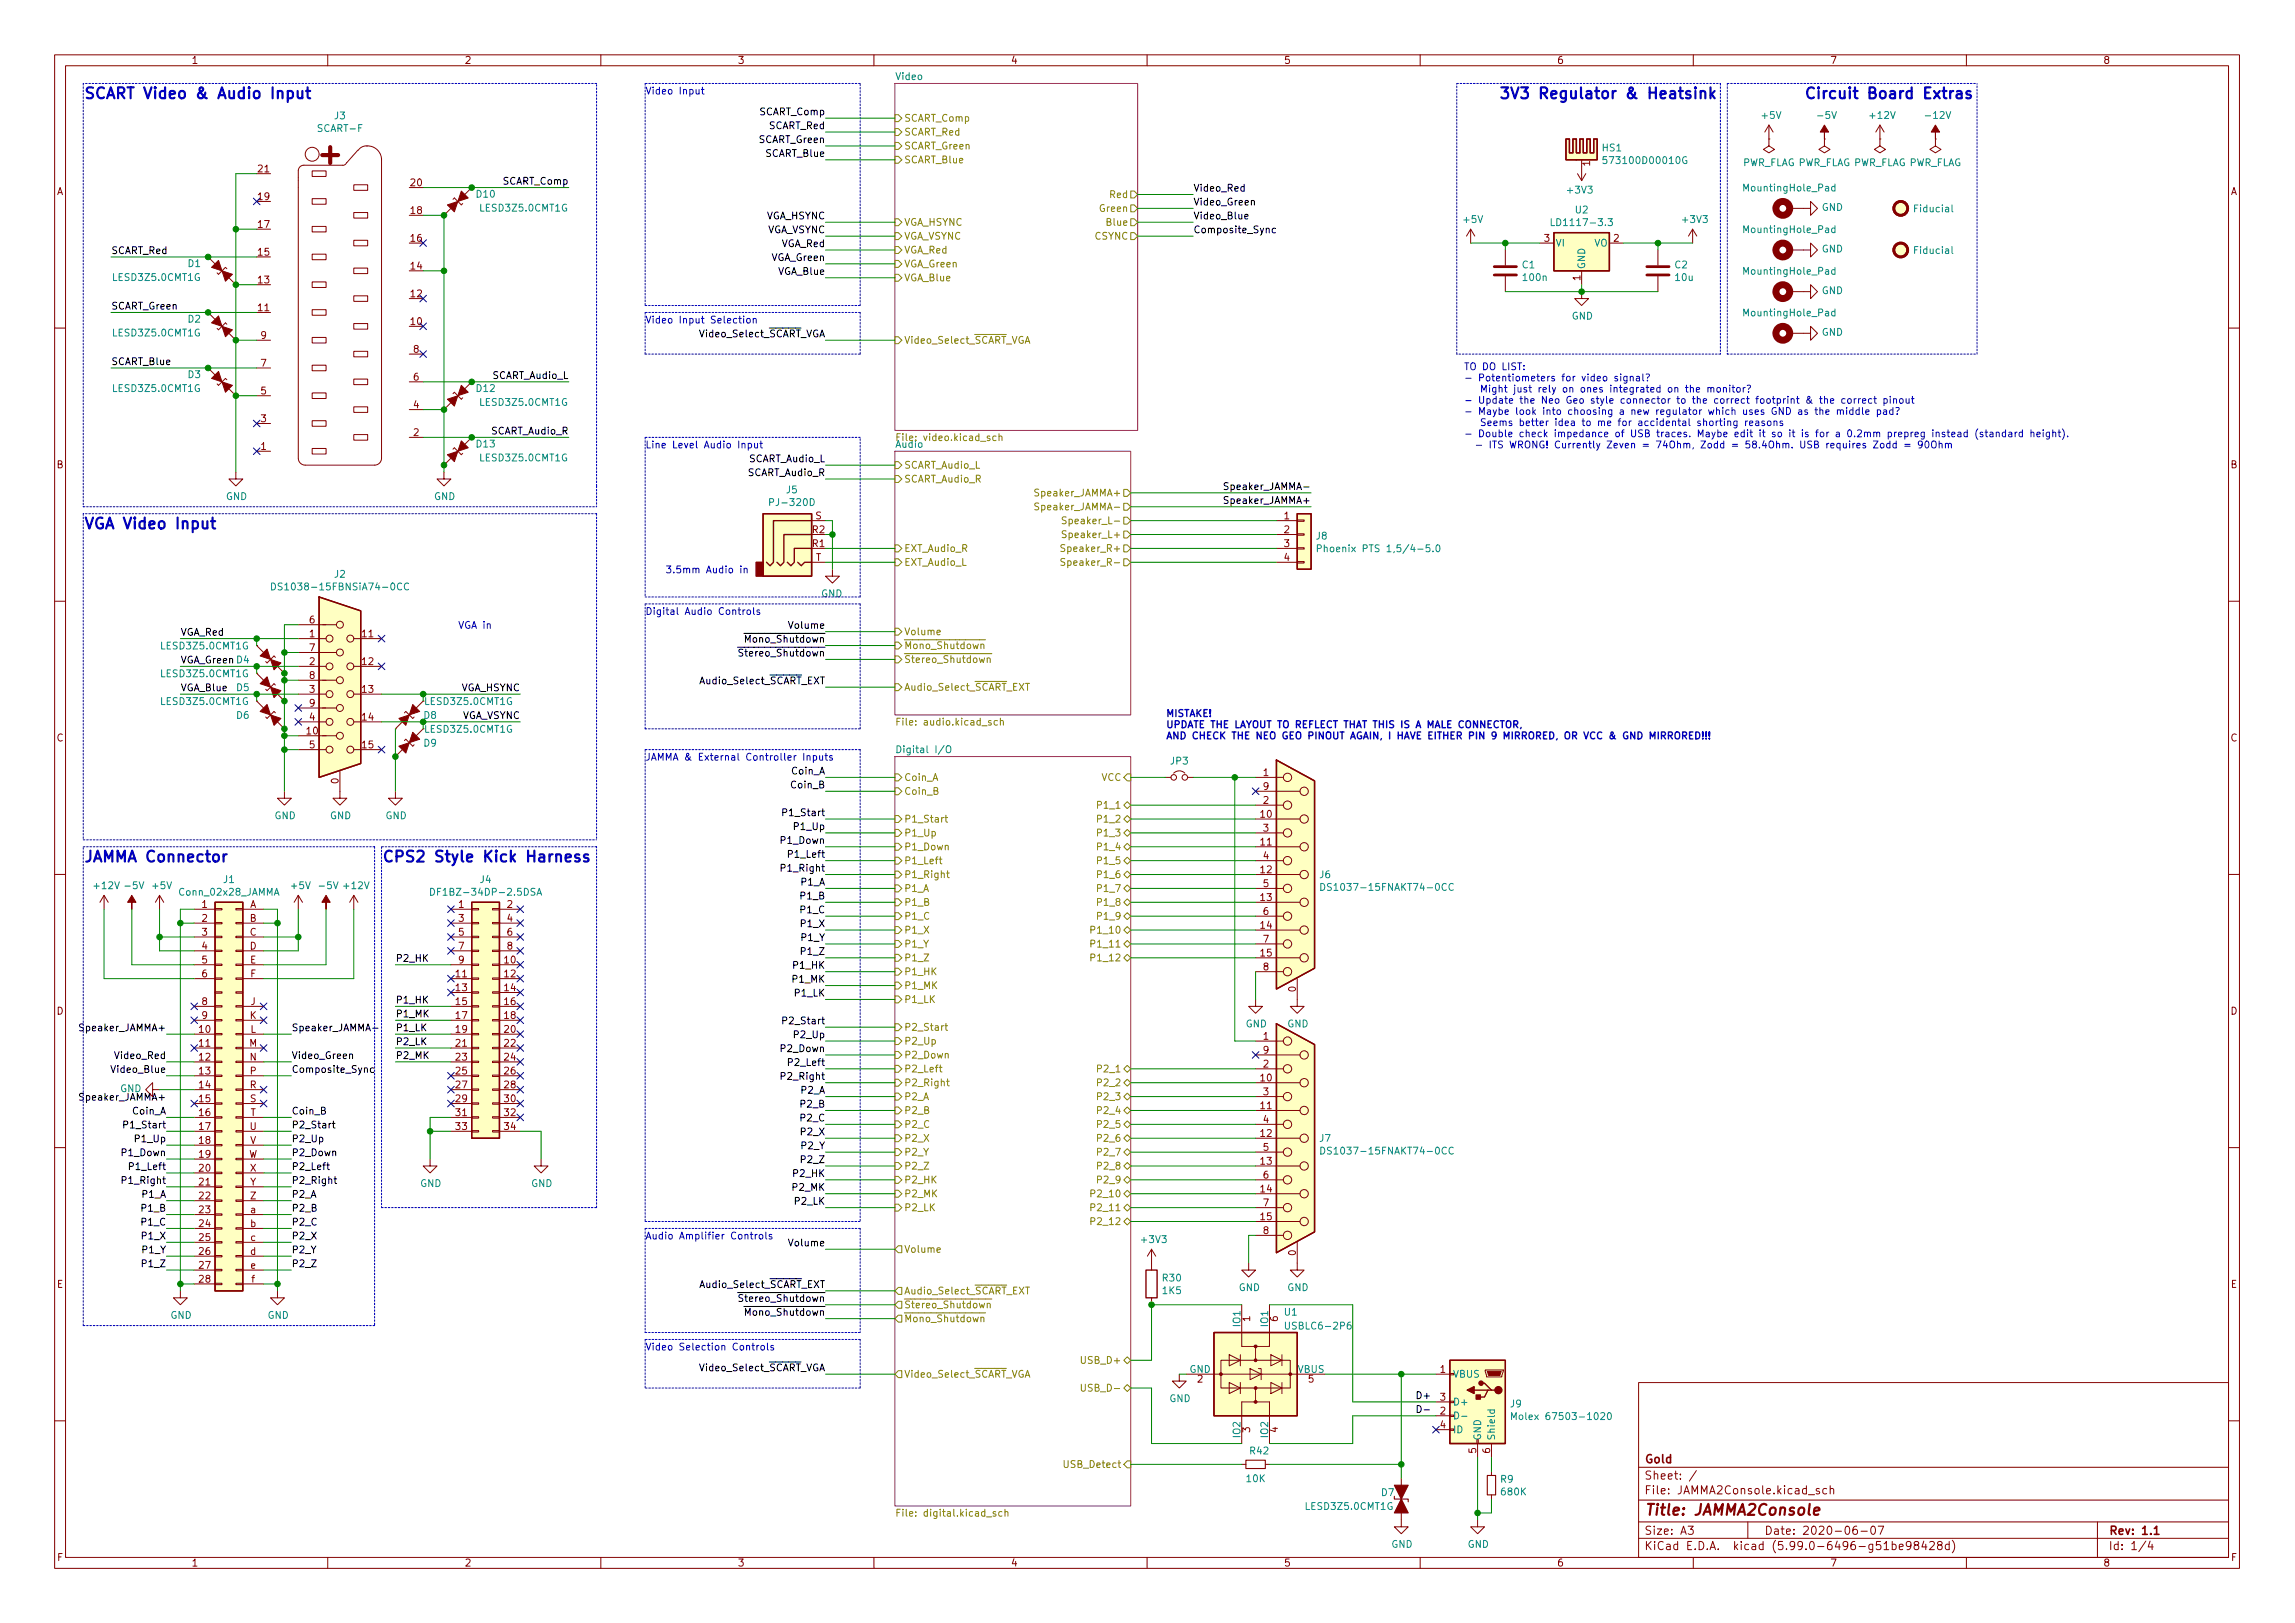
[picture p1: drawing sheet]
<svg xmlns="http://www.w3.org/2000/svg" width="420mm" height="297mm" viewBox="0 0 420 297" stroke-linecap="round" stroke-linejoin="round" font-family="sans-serif">
<defs><g id="words">
<text font-size="5.3" fill="#840000" x="58.9" y="30">+</text>
<g font-size="2.8" fill="#0000c2">
<text x="15.2" y="18.1">SCART Video &amp; Audio Input</text>
<text x="274.3" y="18.1">3V3 Regulator &amp; Heatsink</text>
<text x="330.2" y="18.1">Circuit Board Extras</text>
<text x="15.2" y="96.8">VGA Video Input</text>
<text x="15.2" y="157.8">JAMMA Connector</text>
<text x="69.8" y="157.8">CPS2 Style Kick Harness</text>
</g>
<text font-size="2.8" fill="#840000" x="301" y="277.3">Title: JAMMA2Console</text>
<g font-size="2.1" fill="#840000">
<text x="301" y="267.8">Gold</text>
<text x="301" y="273.5">File: JAMMA2Console.kicad_sch</text>
<text x="301" y="270.8">Sheet: /</text>
<text x="301" y="280.9">Size: A3</text>
<text x="323" y="280.9">Date: 2020-06-07</text>
<text x="386" y="280.9">Rev: 1.1</text>
<text x="301" y="283.7">KiCad E.D.A. kicad (5.99.0-6496-g51be98428d)</text>
<text x="386" y="283.7">Id: 1/4</text>
</g>
<g font-size="1.8" fill="#840000">
<text x="35" y="11.7">1</text>
<text x="85" y="11.7">2</text>
<text x="135" y="11.7">3</text>
<text x="185" y="11.7">4</text>
<text x="235" y="11.7">5</text>
<text x="285" y="11.7">6</text>
<text x="335" y="11.7">7</text>
<text x="385" y="11.7">8</text>
<text x="10.3" y="35.7">A</text>
<text x="47.3" y="31.5">21</text>
<text x="75.2" y="34.1">20</text>
<text x="291.1" y="30.4" transform="rotate(-90 291.1 30.4)">1</text>
<text x="408.3" y="35.7">A</text>
<text x="47.3" y="41.7">17</text>
<text x="47.3" y="36.6">19</text>
<text x="75.2" y="39.2">18</text>
<text x="47.3" y="46.8">15</text>
<text x="75.2" y="44.2">16</text>
<text x="282.7" y="44.2">3</text>
<text x="295.4" y="44.2">2</text>
<text x="47.3" y="51.9">13</text>
<text x="75.2" y="49.3">14</text>
<text x="289.3" y="51.3" transform="rotate(-90 289.3 51.3)">1</text>
<text x="47.3" y="56.9">11</text>
<text x="75.2" y="59.5">10</text>
<text x="75.2" y="54.4">12</text>
<text x="47.8" y="62">9</text>
<text x="75.7" y="64.6">8</text>
<text x="47.8" y="67.1">7</text>
<text x="75.7" y="69.6">6</text>
<text x="47.8" y="77.3">3</text>
<text x="47.8" y="72.2">5</text>
<text x="75.7" y="74.7">4</text>
<text x="47.8" y="82.3">1</text>
<text x="75.7" y="79.8">2</text>
<text x="10.3" y="85.7">B</text>
<text x="408.3" y="85.7">B</text>
<text x="149.3" y="95">S</text>
<text x="235.1" y="95">1</text>
<text x="148.7" y="100.1">R1</text>
<text x="148.7" y="97.6">R2</text>
<text x="235.1" y="97.6">2</text>
<text x="235.1" y="100.1">3</text>
<text x="149.3" y="102.7">T</text>
<text x="235.1" y="102.7">4</text>
<text x="56.7" y="116.6">1</text>
<text x="56.7" y="114.1">6</text>
<text x="56.7" y="119.2">7</text>
<text x="66.3" y="116.6">11</text>
<text x="56.7" y="121.7">2</text>
<text x="56.7" y="124.2">8</text>
<text x="66.3" y="121.7">12</text>
<text x="56.7" y="126.8">3</text>
<text x="56.7" y="131.9">4</text>
<text x="56.7" y="129.3">9</text>
<text x="66.3" y="126.8">13</text>
<text x="66.3" y="131.9">14</text>
<text x="10.3" y="135.7">C</text>
<text x="56.2" y="134.4">10</text>
<text x="56.7" y="136.9">5</text>
<text x="66.3" y="136.9">15</text>
<text x="408.3" y="135.7">C</text>
<text x="62" y="143.4" transform="rotate(-90 62 143.4)">0</text>
<text x="231.3" y="142">1</text>
<text x="230.8" y="149.6">10</text>
<text x="231.3" y="147.1">2</text>
<text x="231.3" y="144.6">9</text>
<text x="230.8" y="154.7">11</text>
<text x="231.3" y="152.2">3</text>
<text x="230.8" y="159.8">12</text>
<text x="231.3" y="157.3">4</text>
<text x="37" y="166.2">1</text>
<text x="45.7" y="166.2">A</text>
<text x="84" y="166.2">1</text>
<text x="92.9" y="166.2">2</text>
<text x="230.8" y="164.9">13</text>
<text x="231.3" y="162.3">5</text>
<text x="231.3" y="167.4">6</text>
<text x="37" y="168.7">2</text>
<text x="37" y="171.2">3</text>
<text x="37" y="173.8">4</text>
<text x="45.7" y="168.7">B</text>
<text x="45.7" y="171.2">C</text>
<text x="45.7" y="173.8">D</text>
<text x="84" y="168.7">3</text>
<text x="84" y="171.2">5</text>
<text x="84" y="173.8">7</text>
<text x="92.9" y="168.7">4</text>
<text x="92.9" y="171.2">6</text>
<text x="92.9" y="173.8">8</text>
<text x="230.8" y="170">14</text>
<text x="231.3" y="172.5">7</text>
<text x="37" y="176.3">5</text>
<text x="37" y="178.9">6</text>
<text x="45.8" y="176.3">E</text>
<text x="45.8" y="178.9">F</text>
<text x="83.5" y="178.9">11</text>
<text x="84" y="176.3">9</text>
<text x="92.4" y="176.3">10</text>
<text x="92.4" y="178.9">12</text>
<text x="230.8" y="175">15</text>
<text x="231.3" y="177.6">8</text>
<text x="10.3" y="185.7">D</text>
<text x="37" y="183.9">8</text>
<text x="45.9" y="183.9">J</text>
<text x="83.5" y="181.4">13</text>
<text x="83.5" y="183.9">15</text>
<text x="92.4" y="181.4">14</text>
<text x="92.4" y="183.9">16</text>
<text x="237.2" y="181.5" transform="rotate(-90 237.2 181.5)">0</text>
<text x="408.3" y="185.7">D</text>
<text x="36.5" y="189">10</text>
<text x="36.5" y="191.6">11</text>
<text x="37" y="186.5">9</text>
<text x="45.6" y="191.6">M</text>
<text x="45.7" y="186.5">K</text>
<text x="45.8" y="189">L</text>
<text x="83.5" y="186.5">17</text>
<text x="83.5" y="189">19</text>
<text x="83.5" y="191.6">21</text>
<text x="92.4" y="186.5">18</text>
<text x="92.4" y="189">20</text>
<text x="92.4" y="191.6">22</text>
<text x="231.3" y="190.3">1</text>
<text x="36.5" y="194.1">12</text>
<text x="36.5" y="196.6">13</text>
<text x="45.7" y="194.1">N</text>
<text x="45.8" y="196.6">P</text>
<text x="83.5" y="194.1">23</text>
<text x="83.5" y="196.6">25</text>
<text x="92.4" y="194.1">24</text>
<text x="92.4" y="196.6">26</text>
<text x="230.8" y="197.9">10</text>
<text x="231.3" y="195.4">2</text>
<text x="231.3" y="192.8">9</text>
<text x="36.5" y="199.2">14</text>
<text x="36.5" y="201.7">15</text>
<text x="45.7" y="199.2">R</text>
<text x="45.8" y="201.7">S</text>
<text x="83.5" y="199.2">27</text>
<text x="83.5" y="201.7">29</text>
<text x="92.4" y="199.2">28</text>
<text x="92.4" y="201.7">30</text>
<text x="230.8" y="203">11</text>
<text x="231.3" y="200.4">3</text>
<text x="36.5" y="204.3">16</text>
<text x="36.5" y="206.8">17</text>
<text x="36.5" y="209.3">18</text>
<text x="45.7" y="206.8">U</text>
<text x="45.8" y="209.3">V</text>
<text x="45.8" y="204.3">T</text>
<text x="83.5" y="204.3">31</text>
<text x="83.5" y="206.8">33</text>
<text x="92.4" y="204.3">32</text>
<text x="92.4" y="206.8">34</text>
<text x="230.8" y="208.1">12</text>
<text x="231.3" y="205.5">4</text>
<text x="36.5" y="211.9">19</text>
<text x="36.5" y="214.4">20</text>
<text x="45.5" y="211.9">W</text>
<text x="45.8" y="214.4">X</text>
<text x="230.8" y="213.1">13</text>
<text x="231.3" y="210.6">5</text>
<text x="231.3" y="215.7">6</text>
<text x="36.5" y="217">21</text>
<text x="36.5" y="219.5">22</text>
<text x="45.8" y="217">Y</text>
<text x="45.8" y="219.5">Z</text>
<text x="230.8" y="218.2">14</text>
<text x="231.3" y="220.8">7</text>
<text x="36.5" y="222">23</text>
<text x="36.5" y="224.6">24</text>
<text x="36.5" y="227.1">25</text>
<text x="45.8" y="224.6">b</text>
<text x="45.9" y="222">a</text>
<text x="45.9" y="227.1">c</text>
<text x="230.8" y="223.3">15</text>
<text x="231.3" y="225.8">8</text>
<text x="36.5" y="229.7">26</text>
<text x="36.5" y="232.2">27</text>
<text x="45.8" y="229.7">d</text>
<text x="45.9" y="232.2">e</text>
<text x="237.2" y="229.8" transform="rotate(-90 237.2 229.8)">0</text>
<text x="10.4" y="235.7">E</text>
<text x="36.5" y="234.7">28</text>
<text x="46.1" y="234.7">f</text>
<text x="408.4" y="235.7">E</text>
<text x="228.9" y="241.8" transform="rotate(-90 228.9 241.8)">1</text>
<text x="233.9" y="241.8" transform="rotate(-90 233.9 241.8)">6</text>
<text x="263.7" y="251.2">1</text>
<text x="219.2" y="253">2</text>
<text x="239.5" y="253">5</text>
<text x="263.7" y="256.3">3</text>
<text x="228.9" y="262.1" transform="rotate(-90 228.9 262.1)">3</text>
<text x="233.9" y="262.1" transform="rotate(-90 233.9 262.1)">4</text>
<text x="263.7" y="258.9">2</text>
<text x="263.7" y="261.4">4</text>
<text x="270.3" y="266" transform="rotate(-90 270.3 266)">5</text>
<text x="272.8" y="266" transform="rotate(-90 272.8 266)">6</text>
<text x="10.4" y="285.7">F</text>
<text x="35" y="286.7">1</text>
<text x="85" y="286.7">2</text>
<text x="135" y="286.7">3</text>
<text x="185" y="286.7">4</text>
<text x="235" y="286.7">5</text>
<text x="285" y="286.7">6</text>
<text x="335" y="286.7">7</text>
<text x="385" y="286.7">8</text>
<text x="408.4" y="285.7">F</text>
</g>
<g font-size="1.8" fill="#0000c2">
<text x="118.1" y="17.3">Video Input</text>
<text x="118.1" y="59.2">Video Input Selection</text>
<text x="268" y="67.7">TO DO LIST:</text>
<text x="268" y="69.8">- Potentiometers for video signal?</text>
<text x="269.4" y="71.8">Might just rely on ones integrated on the monitor?</text>
<text x="268" y="73.9">- Update the Neo Geo style connector to the correct footprint &amp; the correct pinout</text>
<text x="268" y="75.9">- Maybe look into choosing a new regulator which uses GND as the middle pad?</text>
<text x="269.4" y="78">Seems better idea to me for accidental shorting reasons</text>
<text x="118.1" y="82">Line Level Audio Input</text>
<text x="268" y="80">- Double check impedance of USB traces. Maybe edit it so it is for a 0.2mm prepreg instead (standard height).</text>
<text x="269" y="82">- ITS WRONG! Currently Zeven = 74Ohm, Zodd = 58.4Ohm. USB requires Zodd = 90Ohm</text>
<text x="124" y="104.9">3.5mm Audio in</text>
<text x="118.1" y="112.5">Digital Audio Controls</text>
<text x="83.8" y="115.1">VGA in</text>
<text x="213.4" y="131.2">MISTAKE!</text>
<text x="213.4" y="133.2">UPDATE THE LAYOUT TO REFLECT THAT THIS IS A MALE CONNECTOR,</text>
<text x="213.4" y="135.3">AND CHECK THE NEO GEO PINOUT AGAIN, I HAVE EITHER PIN 9 MIRRORED, OR VCC &amp; GND MIRRORED!!!</text>
<text x="118.1" y="139.2">JAMMA &amp; External Controller Inputs</text>
<text x="118.1" y="226.8">Audio Amplifier Controls</text>
<text x="118.1" y="247.1">Video Selection Controls</text>
</g>
<g font-size="1.8" fill="#008484">
<text x="164" y="14.6">Video</text>
<text x="61.2" y="21.8">J3</text>
<text x="322.6" y="21.7">+5V</text>
<text x="333" y="21.7">-5V</text>
<text x="342.5" y="21.7">+12V</text>
<text x="352.8" y="21.7">-12V</text>
<text x="58.3" y="24.1">SCART-F</text>
<text x="293.4" y="27.7">HS1</text>
<text x="287.1" y="35.4">+3V3</text>
<text x="294.4" y="30">573100D00010G</text>
<text x="318.9" y="30.4">PWR_FLAG PWR_FLAG PWR_FLAG PWR_FLAG</text>
<text x="319.6" y="35">MountingHole_Pad</text>
<text x="87.3" y="36.2">D10</text>
<text x="88.1" y="38.7">LESD3Z5.0CMT1G</text>
<text x="268" y="40.8">+5V</text>
<text x="284.9" y="41.4">LD1117-3.3</text>
<text x="288.4" y="39">U2</text>
<text x="308.2" y="40.8">+3V3</text>
<text x="333.5" y="38.6">GND</text>
<text x="350.6" y="38.8">Fiducial</text>
<text x="284.7" y="45.1">VI</text>
<text x="291.8" y="45.1">VO</text>
<text x="319.6" y="42.6">MountingHole_Pad</text>
<text x="333.5" y="46.2">GND</text>
<text x="350.6" y="46.5">Fiducial</text>
<text x="20.9" y="51.4">LESD3Z5.0CMT1G</text>
<text x="34.4" y="48.9">D1</text>
<text x="278.7" y="49.1">C1</text>
<text x="279" y="51.4">100n</text>
<text x="290.2" y="49.3" transform="rotate(-90 290.2 49.3)">GND</text>
<text x="306.6" y="49.1">C2</text>
<text x="306.8" y="51.4">10u</text>
<text x="319.6" y="50.3">MountingHole_Pad</text>
<text x="333.5" y="53.8">GND</text>
<text x="34.4" y="59">D2</text>
<text x="287.7" y="58.5">GND</text>
<text x="319.6" y="57.9">MountingHole_Pad</text>
<text x="20.9" y="61.6">LESD3Z5.0CMT1G</text>
<text x="333.5" y="61.4">GND</text>
<text x="20.9" y="71.7">LESD3Z5.0CMT1G</text>
<text x="34.4" y="69.2">D3</text>
<text x="87.3" y="71.7">D12</text>
<text x="88.1" y="74.3">LESD3Z5.0CMT1G</text>
<text x="87.3" y="81.9">D13</text>
<text x="88.1" y="84.4">LESD3Z5.0CMT1G</text>
<text x="41.3" y="91.5">GND</text>
<text x="79.4" y="91.5">GND</text>
<text x="141.5" y="92.6">PJ-320D</text>
<text x="144" y="90.3">J5</text>
<text x="241" y="98.7">J8</text>
<text x="243.2" y="101">Phoenix PTS 1,5/4-5.0</text>
<text x="61.2" y="105.7">J2</text>
<text x="51.4" y="108">DS1038-15FBNSiA74-0CC</text>
<text x="150.3" y="109.3">GND</text>
<text x="29.7" y="118.9">LESD3Z5.0CMT1G</text>
<text x="29.7" y="123.9">LESD3Z5.0CMT1G</text>
<text x="29.7" y="129">LESD3Z5.0CMT1G</text>
<text x="43.3" y="131.6">D6</text>
<text x="43.3" y="126.5">D5</text>
<text x="77.6" y="131.6">D8</text>
<text x="78.1" y="129">LESD3Z5.0CMT1G</text>
<text x="77.6" y="136.6">D9</text>
<text x="78.1" y="134.1">LESD3Z5.0CMT1G</text>
<text x="165" y="137.8">Digital I/O</text>
<text x="214.3" y="139.9">JP3</text>
<text x="50.2" y="149.9">GND</text>
<text x="60.4" y="149.9">GND</text>
<text x="70.6" y="149.9">GND</text>
<text x="40.9" y="161.6">J1</text>
<text x="87.9" y="161.6">J4</text>
<text x="241.6" y="160.7">J6</text>
<text x="17.3" y="162.7">+12V</text>
<text x="23.1" y="162.7">-5V</text>
<text x="28" y="162.7">+5V</text>
<text x="33" y="163.9">Conn_02x28_JAMMA</text>
<text x="53.4" y="162.7">+5V</text>
<text x="58.7" y="162.7">-5V</text>
<text x="63.1" y="162.7">+12V</text>
<text x="80.2" y="163.9">DF1BZ-34DP-2.5DSA</text>
<text x="243.4" y="163">DS1037-15FNAKT74-0CC</text>
<text x="228" y="188">GND</text>
<text x="235.7" y="188">GND</text>
<text x="22" y="199.9">GND</text>
<text x="241.6" y="209">J7</text>
<text x="243.4" y="211.3">DS1037-15FNAKT74-0CC</text>
<text x="76.9" y="217.2">GND</text>
<text x="97.2" y="217.2">GND</text>
<text x="209.1" y="227.5">+3V3</text>
<text x="212.9" y="234.5">R30</text>
<text x="212.9" y="236.8">1K5</text>
<text x="226.8" y="236.3">GND</text>
<text x="235.7" y="236.3">GND</text>
<text x="31.2" y="241.4">GND</text>
<text x="49" y="241.4">GND</text>
<text x="227.1" y="242.8" transform="rotate(-90 227.1 242.8)">IO1</text>
<text x="232.2" y="242.8" transform="rotate(-90 232.2 242.8)">IO1</text>
<text x="235.2" y="240.8">U1</text>
<text x="235.9" y="243.3">USBLC6-2P6</text>
<text x="217.7" y="251.2">GND</text>
<text x="237.6" y="251.2">VBUS</text>
<text x="214.1" y="256.6">GND</text>
<text x="265.9" y="252.1">VBUS</text>
<text x="265.9" y="257.2">D+</text>
<text x="276.5" y="257.6">J9</text>
<text x="227.1" y="263.1" transform="rotate(-90 227.1 263.1)">IO2</text>
<text x="232.2" y="263.1" transform="rotate(-90 232.2 263.1)">IO2</text>
<text x="265.9" y="262.3">ID</text>
<text x="271.1" y="263.7" transform="rotate(-90 271.1 263.7)">GND</text>
<text x="273.7" y="263.7" transform="rotate(-90 273.7 263.7)">Shield</text>
<text x="278.4" y="259.9">Molex 67503-1020</text>
<text x="228.9" y="266.2">R42</text>
<text x="228.2" y="271.3">10K</text>
<text x="252.9" y="273.8">D7</text>
<text x="274.7" y="271.4">R9</text>
<text x="275" y="273.7">680K</text>
<text x="239.3" y="276.3">LESD3Z5.0CMT1G</text>
<text x="254.7" y="283.3">GND</text>
<text x="268.7" y="283.3">GND</text>
</g>
<g font-size="1.8">
<text x="139" y="21.1">SCART_Comp</text>
<text x="140.7" y="23.6">SCART_Red</text>
<text x="138.9" y="26.2">SCART_Green</text>
<text x="140.2" y="28.7">SCART_Blue</text>
<text x="92.1" y="33.8">SCART_Comp</text>
<text x="218.4" y="35.1">Video_Red</text>
<text x="140.1" y="40.1">VGA_HSYNC</text>
<text x="218.4" y="40.1">Video_Blue</text>
<text x="218.4" y="37.6">Video_Green</text>
<text x="20.3" y="46.5">SCART_Red</text>
<text x="140.2" y="42.7">VGA_VSYNC</text>
<text x="141.2" y="47.8">VGA_Green</text>
<text x="143" y="45.2">VGA_Red</text>
<text x="218.4" y="42.7">Composite_Sync</text>
<text x="142.5" y="50.3">VGA_Blue</text>
<text x="20.3" y="56.6">SCART_Green</text>
<text x="128.2" y="61.7">Video_Select_~SCART~_VGA</text>
<text x="20.3" y="66.8">SCART_Blue</text>
<text x="90" y="69.3">SCART_Audio_L</text>
<text x="89.8" y="79.5">SCART_Audio_R</text>
<text x="136.8" y="87.1">SCART_Audio_R</text>
<text x="137" y="84.6">SCART_Audio_L</text>
<text x="225.1" y="89.7">Speaker_JAMMA-</text>
<text x="224.6" y="92.2">Speaker_JAMMA+</text>
<text x="33" y="116.3">VGA_Red</text>
<text x="136.9" y="117.6">~Mono_Shutdown~</text>
<text x="144.7" y="115.1">Volume</text>
<text x="33" y="121.4">VGA_Green D4</text>
<text x="128.4" y="125.2">Audio_Select_~SCART~_EXT</text>
<text x="136.1" y="120.1">~Stereo_Shutdown~</text>
<text x="33" y="126.5">VGA_Blue</text>
<text x="84.2" y="126.5">VGA_HSYNC</text>
<text x="84.3" y="131.6">VGA_VSYNC</text>
<text x="144.9" y="141.7">Coin_A</text>
<text x="144" y="149.4">P1_Start</text>
<text x="144.9" y="144.3">Coin_B</text>
<text x="143.2" y="154.4">P1_Down</text>
<text x="145.6" y="151.9">P1_Up</text>
<text x="143.5" y="159.5">P1_Right</text>
<text x="144.7" y="157">P1_Left</text>
<text x="146.7" y="162.1">P1_A</text>
<text x="146.7" y="167.1">P1_C</text>
<text x="146.7" y="164.6">P1_B</text>
<text x="146.8" y="172.2">P1_Y</text>
<text x="146.8" y="169.7">P1_X</text>
<text x="72.4" y="176">P2_HK</text>
<text x="145.2" y="179.8">P1_MK</text>
<text x="145.4" y="177.3">P1_HK</text>
<text x="146.9" y="174.8">P1_Z</text>
<text x="72.4" y="183.6">P1_HK</text>
<text x="145.6" y="182.4">P1_LK</text>
<text x="15.1" y="188.7">Speaker_JAMMA+</text>
<text x="53.3" y="188.7">Speaker_JAMMA-</text>
<text x="72.4" y="186.2">P1_MK</text>
<text x="72.4" y="188.7">P1_LK</text>
<text x="72.4" y="191.3">P2_LK</text>
<text x="144" y="187.5">P2_Start</text>
<text x="145.6" y="190">P2_Up</text>
<text x="20.8" y="196.3">Video_Blue</text>
<text x="21.3" y="193.8">Video_Red</text>
<text x="53.3" y="193.8">Video_Green</text>
<text x="53.3" y="196.3">Composite_Sync</text>
<text x="72.4" y="193.8">P2_MK</text>
<text x="143.2" y="192.5">P2_Down</text>
<text x="143.5" y="197.6">P2_Right</text>
<text x="144.7" y="195.1">P2_Left</text>
<text x="15.1" y="201.4">Speaker_JAMMA+</text>
<text x="24.3" y="204">Coin_A</text>
<text x="53.3" y="204">Coin_B</text>
<text x="146.7" y="202.7">P2_B</text>
<text x="146.7" y="200.2">P2_A</text>
<text x="23.3" y="206.5">P1_Start</text>
<text x="25" y="209">P1_Up</text>
<text x="53.3" y="209">P2_Up</text>
<text x="53.3" y="206.5">P2_Start</text>
<text x="146.7" y="205.2">P2_C</text>
<text x="146.8" y="207.8">P2_X</text>
<text x="22.5" y="211.6">P1_Down</text>
<text x="24.1" y="214.1">P1_Left</text>
<text x="53.3" y="214.1">P2_Left</text>
<text x="53.3" y="211.6">P2_Down</text>
<text x="145.4" y="215.4">P2_HK</text>
<text x="146.8" y="210.3">P2_Y</text>
<text x="146.9" y="212.9">P2_Z</text>
<text x="22.8" y="216.7">P1_Right</text>
<text x="26.1" y="221.7">P1_B</text>
<text x="26.1" y="219.2">P1_A</text>
<text x="53.3" y="219.2">P2_A</text>
<text x="53.3" y="216.7">P2_Right</text>
<text x="53.3" y="221.7">P2_B</text>
<text x="145.2" y="217.9">P2_MK</text>
<text x="145.6" y="220.5">P2_LK</text>
<text x="26.1" y="224.3">P1_C</text>
<text x="26.2" y="226.8">P1_X</text>
<text x="53.3" y="226.8">P2_X</text>
<text x="53.3" y="224.3">P2_C</text>
<text x="26.2" y="229.4">P1_Y</text>
<text x="26.3" y="231.9">P1_Z</text>
<text x="53.3" y="229.4">P2_Y</text>
<text x="53.3" y="231.9">P2_Z</text>
<text x="144.7" y="228.1">Volume</text>
<text x="128.4" y="235.7">Audio_Select_~SCART~_EXT</text>
<text x="136.1" y="238.3">~Stereo_Shutdown~</text>
<text x="136.9" y="240.8">~Mono_Shutdown~</text>
<text x="128.2" y="251">Video_Select_~SCART~_VGA</text>
<text x="259.1" y="256">D+</text>
</g>
<g font-size="1.8" fill="#848400">
<text x="165.5" y="22.3">SCART_Comp</text>
<text x="165.5" y="24.8">SCART_Red</text>
<text x="165.5" y="29.9">SCART_Blue</text>
<text x="165.5" y="27.3">SCART_Green</text>
<text x="165.5" y="41.3">VGA_HSYNC</text>
<text x="201.5" y="38.8">Green</text>
<text x="202.8" y="41.3">Blue</text>
<text x="203.3" y="36.2">Red</text>
<text x="165.5" y="43.9">VGA_VSYNC</text>
<text x="165.5" y="46.4">VGA_Red</text>
<text x="200.4" y="43.9">CSYNC</text>
<text x="165.5" y="48.9">VGA_Green</text>
<text x="165.5" y="51.5">VGA_Blue</text>
<text x="165.5" y="62.9">Video_Select_~SCART~_VGA</text>
<text x="164" y="81.9">Audio</text>
<text x="164.9" y="80.7">File: video.kicad_sch</text>
<text x="165.5" y="85.8">SCART_Audio_L</text>
<text x="165.5" y="88.3">SCART_Audio_R</text>
<text x="190" y="90.8">Speaker_JAMMA+</text>
<text x="190.4" y="93.4">Speaker_JAMMA-</text>
<text x="195.8" y="95.9">Speaker_L-</text>
<text x="165.5" y="101">EXT_Audio_R</text>
<text x="195.2" y="101">Speaker_R+</text>
<text x="195.4" y="98.5">Speaker_L+</text>
<text x="165.5" y="103.5">EXT_Audio_L</text>
<text x="195.6" y="103.5">Speaker_R-</text>
<text x="165.5" y="116.2">Volume</text>
<text x="165.5" y="118.8">~Mono_Shutdown~</text>
<text x="165.5" y="121.3">~Stereo_Shutdown~</text>
<text x="165.5" y="126.4">Audio_Select_~SCART~_EXT</text>
<text x="165" y="132.8">File: audio.kicad_sch</text>
<text x="165.5" y="142.9">Coin_A</text>
<text x="201.6" y="142.9">VCC</text>
<text x="165.5" y="145.5">Coin_B</text>
<text x="201.2" y="148">P1_1</text>
<text x="165.5" y="150.5">P1_Start</text>
<text x="165.5" y="153.1">P1_Up</text>
<text x="165.5" y="155.6">P1_Down</text>
<text x="201.2" y="150.5">P1_2</text>
<text x="201.2" y="153.1">P1_3</text>
<text x="201.2" y="155.6">P1_4</text>
<text x="165.5" y="158.2">P1_Left</text>
<text x="165.5" y="160.7">P1_Right</text>
<text x="201.2" y="158.2">P1_5</text>
<text x="201.2" y="160.7">P1_6</text>
<text x="165.5" y="163.2">P1_A</text>
<text x="165.5" y="165.8">P1_B</text>
<text x="201.2" y="163.2">P1_7</text>
<text x="201.2" y="165.8">P1_8</text>
<text x="165.5" y="168.3">P1_C</text>
<text x="165.5" y="170.9">P1_X</text>
<text x="165.5" y="173.4">P1_Y</text>
<text x="200.2" y="170.9">P1_10</text>
<text x="200.2" y="173.4">P1_11</text>
<text x="201.2" y="168.3">P1_9</text>
<text x="165.5" y="175.9">P1_Z</text>
<text x="165.5" y="178.5">P1_HK</text>
<text x="200.2" y="175.9">P1_12</text>
<text x="165.5" y="181">P1_MK</text>
<text x="165.5" y="183.6">P1_LK</text>
<text x="165.5" y="188.6">P2_Start</text>
<text x="165.5" y="191.2">P2_Up</text>
<text x="165.5" y="193.7">P2_Down</text>
<text x="165.5" y="196.3">P2_Left</text>
<text x="201.2" y="196.3">P2_1</text>
<text x="165.5" y="198.8">P2_Right</text>
<text x="165.5" y="201.3">P2_A</text>
<text x="165.5" y="203.9">P2_B</text>
<text x="201.2" y="198.8">P2_2</text>
<text x="201.2" y="201.3">P2_3</text>
<text x="201.2" y="203.9">P2_4</text>
<text x="165.5" y="206.4">P2_C</text>
<text x="165.5" y="209">P2_X</text>
<text x="201.2" y="206.4">P2_5</text>
<text x="201.2" y="209">P2_6</text>
<text x="165.5" y="211.5">P2_Y</text>
<text x="165.5" y="214">P2_Z</text>
<text x="201.2" y="211.5">P2_7</text>
<text x="201.2" y="214">P2_8</text>
<text x="165.5" y="216.6">P2_HK</text>
<text x="165.5" y="219.1">P2_MK</text>
<text x="165.5" y="221.7">P2_LK</text>
<text x="200.2" y="219.1">P2_10</text>
<text x="200.2" y="221.7">P2_11</text>
<text x="201.2" y="216.6">P2_9</text>
<text x="200.2" y="224.2">P2_12</text>
<text x="165.5" y="229.3">Volume</text>
<text x="165.5" y="236.9">Audio_Select_~SCART~_EXT</text>
<text x="165.5" y="239.4">~Stereo_Shutdown~</text>
<text x="165.5" y="242">~Mono_Shutdown~</text>
<text x="198.3" y="249.6">USB_D+</text>
<text x="165.5" y="252.1">Video_Select_~SCART~_VGA</text>
<text x="198.8" y="254.7">USB_D-</text>
<text x="195.2" y="268.6">USB_Detect</text>
<text x="165.2" y="277.6">File: digital.kicad_sch</text>
</g>
</g></defs>
<g fill="none" stroke="#840000" stroke-width=".18">
<path d="M10 10h400v277h-400zM12 12h396v273h-396zM60 10v2M110 10v2M160 10v2M210 10v2M260 10v2M310 10v2M360 10v2M47 31.8h2.5M57.1 36.4h2.6v1h-2.6zM57.1 31.3h2.6v1h-2.6z"/>
<path d="M64.8 38.9h2.5v1h-2.5zM64.8 33.8h2.5v1h-2.5zM65.5 27.5l-2 2.3M65.6 27.5a2.47 2.47 0 0 1 2.7-.6 2.47 2.47 0 0 1 1.5 2.4M69.8 29v54.9a1.27 1.27 0 0 1-1.2 1.2h-12.7a1.27 1.27 0 0 1-1.3-1.2v-52.6a1.01 1.01 0 0 1 1-1.1h7.1M81.3 39.4h.1M82.5 38.1l-1.2 1.3M82.9 36.5l.3-.3 1.3 1.3 .2-.3M86.4 34.3h.1M86.4 34.3l-1.3 1.3M288.8 31.8l.8 1.3M289.6 30.5v2.6"/>
<path d="M290.3 31.8l-.7 1.3M323.8 25.4v1.3l1.1 .6-1.1 .7-1-.7 1-.6M323.8 25.4h.1M323.8 22.9l-.7 1.3M323.8 22.9v2.5M323.8 22.9l.8 1.3M327.7 38.1h3.8v-1.2l1.2 1.2-1.2 1.3v-1.3M334 25.4v1.3l1 .6-1 .7-1-.7 1-.6M334 25.4h.1M344.2 25.4v1.3l1 .6-1 .7-1-.7 1-.6M344.2 25.4h.1M344.2 22.9l-.8 1.3"/>
<path d="M344.2 22.9v2.5M344.2 22.9l.7 1.3M354.3 25.4v1.3l1 .6-1 .7-1-.7 1-.6M354.3 25.4h.1M38.1 47h.1M38.1 57.2h.1M38.1 47l1.3 1.3M38.1 57.2l1.3 1.3M41.5 49.2l-.2-.3-1.3 1.3-.2-.3M41.5 59.3l-.2-.2-1.3 1.3-.2-.3M41.9 50.8l1.3 1.3M43.2 52.1h.1"/>
<path d="M47 57.2h2.5M57.1 56.7h2.6v1h-2.6zM57.1 51.6h2.6v1h-2.6zM57.1 46.5h2.6v1h-2.6zM57.1 41.4h2.6v1.1h-2.6zM64.8 59.2h2.5v1h-2.5zM64.8 54.1h2.5v1.1h-2.5zM64.8 49.1h2.5v1h-2.5zM64.8 44h2.5v1h-2.5zM269.2 41.9l-.7 1.3M269.2 41.9v2.6M269.2 41.9l.8 1.3"/>
<path d="M275.6 45.8v2.8M275.6 50.6v2.8M281.9 44.5h2.6M289.6 53.4v1.2h1.2l-1.2 1.3-1.3-1.3h1.3M289.6 49.6v2.5M294.6 44.5h2.6M303.5 45.8v2.8M303.5 50.6v2.8M309.9 41.9l-.8 1.3M309.9 41.9v2.6M309.9 41.9l.7 1.3M327.7 45.8h3.8v-1.3l1.2 1.3-1.2 1.2v-1.2"/>
<path d="M327.7 53.4h3.8v-1.3l1.2 1.3-1.2 1.2v-1.2M10 60h2M38.1 67.3h.1M38.1 67.3l1.3 1.3M41.5 69.5l-.2-.2-1.3 1.2-.2-.2M41.9 71.2l1.3 1.2M41.9 61l1.3 1.3M43.2 72.4h.1M43.2 62.3h.1M47 77.5h2.5M47 72.4h2.5M47 67.3h2.5"/>
<path d="M47 62.3h2.5M57.1 77h2.6v1h-2.6zM57.1 71.9h2.6v1h-2.6zM57.1 66.8h2.6v1.1h-2.6zM57.1 61.8h2.6v1h-2.6zM64.8 79.5h2.5v1.1h-2.5zM64.8 74.5h2.5v1h-2.5zM64.8 69.4h2.5v1h-2.5zM64.8 64.3h2.5v1h-2.5zM74.9 75h2.6M74.9 69.9h2.6M74.9 64.8h2.6"/>
<path d="M81.3 75h.1M82.5 73.7l-1.2 1.3M82.9 72l.3-.2 1.3 1.3 .2-.3M86.4 69.9h.1M86.4 69.9l-1.3 1.3M327.7 61h3.8v-1.3l1.2 1.3-1.2 1.3v-1.3M408 60h2M43.2 86.4v1.3h1.2l-1.2 1.2-1.3-1.2h1.3M47 82.6h2.5M57.1 82.1h2.6v1h-2.6zM74.9 80h2.6M81.3 86.4v1.3h1.2l-1.2 1.2-1.3-1.2h1.3"/>
<path d="M81.3 85.1h.1M82.5 83.9l-1.2 1.2M82.9 82.2l.3-.2 1.3 1.2 .2-.2M86.4 80h.1M86.4 80l-1.3 1.3M148.6 95.3h2.5M233.7 95.3h3.8M233.7 97.8h3.8M237.5 95.2h1.3v.2h-1.3zM237.5 97.7h1.3v.3h-1.3zM10 110h2M47 118.1h.1"/>
<path d="M47 118.1l1.3 1.3M54.6 119.4h7M54.6 114.3h7M54.6 116.9h5.1M64.8 116.9h5M148.6 102.9h2.5M152.4 104.2v1.2h-1.3l1.3 1.3 1.3-1.3h-1.3M233.7 102.9h3.8M233.7 100.4h3.8M237.5 102.8h1.3v.2h-1.3zM237.5 100.2h1.3v.3h-1.3zM408 110h2"/>
<path d="M47 128.3h.1M47 123.2h.1M47 128.3l1.3 1.3M47 123.2l1.3 1.3M50.4 130.5l-.2-.3-1.3 1.3-.3-.3M50.4 125.4l-.2-.3-1.3 1.3-.3-.3M50.4 120.3l-.2-.2-1.3 1.2-.3-.2M50.8 132.1l1.3 1.3M50.8 127l1.3 1.3M50.8 122l1.3 1.2M52.1 133.4h.1M52.1 128.3h.1"/>
<path d="M52.1 123.2h.1M54.6 134.7h7M54.6 129.6h7M54.6 124.5h7M54.6 122h5.1M54.6 127h5.1M54.6 132.1h5.1M54.6 137.2h5.1M64.8 122h5M64.8 127h5M64.8 132.1h5M64.8 137.2h5"/>
<path d="M72.4 138.5h.1M72.4 133.4h.1M73.7 137.2l-1.3 1.3M73.7 132.1l-1.3 1.3M74 135.5l.3-.2 1.3 1.3 .2-.3M74 130.5l.3-.3 1.3 1.3 .2-.3M77.5 133.4h.1M77.5 128.3h.1M77.5 133.4l-1.3 1.3M77.5 128.3l-1.3 1.3M52.1 144.8v1.3h1.2l-1.2 1.3-1.3-1.3h1.3M62.2 141v5.1h1.3l-1.3 1.3-1.2-1.3h1.2"/>
<path d="M72.4 144.8v1.3h1.3l-1.3 1.3-1.3-1.3h1.3M213.4 142.3h1M214.9 141.5a1.45 1.45 0 0 1 2 0M217.4 142.3h1M229.9 157.5h5M229.9 155h8.1M229.9 152.4h5M229.9 149.9h8.1M229.9 147.4h5M229.9 144.8h8.1M229.9 142.3h5M10 160h2"/>
<path d="M19 163.9l-.7 1.2M19 163.9v2.5M19 163.9l.8 1.2M29.2 163.9l-.8 1.2M29.2 163.9v2.5M29.2 163.9l.8 1.2M35.6 166.4h3.8M35.6 168.9h3.8M35.6 171.5h3.8M35.6 174h3.8M35.6 176.6h3.8M35.6 179.1h3.8"/>
<path d="M39.4 179h1.2v.2h-1.2zM39.4 176.4h1.2v.3h-1.2zM39.4 173.9h1.2v.3h-1.2zM39.4 171.4h1.2v.2h-1.2zM39.4 168.8h1.2v.3h-1.2zM39.4 166.3h1.2v.2h-1.2zM43.2 179h1.2v.2h-1.2zM43.2 176.4h1.2v.3h-1.2zM43.2 173.9h1.2v.3h-1.2zM43.2 171.4h1.2v.2h-1.2zM43.2 168.8h1.2v.3h-1.2zM43.2 166.3h1.2v.2h-1.2z"/>
<path d="M44.4 166.4h3.9M44.4 168.9h3.9M44.4 171.5h3.9M44.4 174h3.9M44.4 176.6h3.9M44.4 179.1h3.9M54.6 163.9l-.8 1.2M54.6 163.9v2.5M54.6 163.9l.8 1.2M64.8 163.9l-.8 1.2M64.8 163.9v2.5M64.8 163.9l.7 1.2"/>
<path d="M82.5 166.4h3.9M82.5 168.9h3.9M82.5 171.5h3.9M82.5 174h3.9M82.5 176.6h3.9M82.5 179.1h3.9M86.4 179h1.2v.2h-1.2zM86.4 176.4h1.2v.3h-1.2zM86.4 173.9h1.2v.3h-1.2zM86.4 171.4h1.2v.2h-1.2zM86.4 168.8h1.2v.3h-1.2zM86.4 166.3h1.2v.2h-1.2z"/>
<path d="M90.2 179h1.2v.2h-1.2zM90.2 176.4h1.2v.3h-1.2zM90.2 173.9h1.2v.3h-1.2zM90.2 171.4h1.2v.2h-1.2zM90.2 168.8h1.2v.3h-1.2zM90.2 166.3h1.2v.2h-1.2zM91.4 166.4h3.8M91.4 168.9h3.8M91.4 171.5h3.8M91.4 174h3.8M91.4 176.6h3.8M91.4 179.1h3.8"/>
<path d="M229.9 160.1h8.1M229.9 177.8h5M229.9 175.3h8.1M229.9 172.8h5M229.9 170.2h8.1M229.9 167.7h5M229.9 165.1h8.1M229.9 162.6h5M237.5 179.1v5.1h1.3l-1.3 1.3-1.3-1.3h1.3M408 160h2M27.9 199.4v1.3l-1.2-1.3 1.2-1.2v1.2h1.3M35.6 189.3h3.8"/>
<path d="M35.6 191.8h3.8M35.6 194.3h3.8M35.6 196.9h3.8M35.6 199.4h3.8M35.6 184.2h3.8M35.6 186.7h3.8M39.4 199.3h1.2v.3h-1.2zM39.4 196.8h1.2v.2h-1.2zM39.4 194.2h1.2v.3h-1.2zM39.4 191.7h1.2v.2h-1.2zM39.4 189.1h1.2v.3h-1.2zM39.4 186.6h1.2v.3h-1.2z"/>
<path d="M39.4 184.1h1.2v.2h-1.2zM39.4 181.5h1.2v.3h-1.2zM43.2 199.3h1.2v.3h-1.2zM43.2 196.8h1.2v.2h-1.2zM43.2 194.2h1.2v.3h-1.2zM43.2 191.7h1.2v.2h-1.2zM43.2 189.1h1.2v.3h-1.2zM43.2 186.6h1.2v.3h-1.2zM43.2 184.1h1.2v.2h-1.2zM43.2 181.5h1.2v.3h-1.2zM44.4 189.3h3.9M44.4 191.8h3.9"/>
<path d="M44.4 194.3h3.9M44.4 196.9h3.9M44.4 199.4h3.9M44.4 184.2h3.9M44.4 186.7h3.9M82.5 189.3h3.9M82.5 191.8h3.9M82.5 194.3h3.9M82.5 196.9h3.9M82.5 199.4h3.9M82.5 184.2h3.9M82.5 186.7h3.9"/>
<path d="M82.5 181.6h3.9M86.4 191.7h1.2v.2h-1.2zM86.4 194.2h1.2v.3h-1.2zM86.4 196.8h1.2v.2h-1.2zM86.4 199.3h1.2v.3h-1.2zM86.4 189.1h1.2v.3h-1.2zM86.4 184.1h1.2v.2h-1.2zM86.4 181.5h1.2v.3h-1.2zM86.4 186.6h1.2v.3h-1.2zM90.2 191.7h1.2v.2h-1.2zM90.2 194.2h1.2v.3h-1.2zM90.2 196.8h1.2v.2h-1.2z"/>
<path d="M90.2 199.3h1.2v.3h-1.2zM90.2 189.1h1.2v.3h-1.2zM90.2 184.1h1.2v.2h-1.2zM90.2 181.5h1.2v.3h-1.2zM90.2 186.6h1.2v.3h-1.2zM91.4 189.3h3.8M91.4 191.8h3.8M91.4 194.3h3.8M91.4 196.9h3.8M91.4 199.4h3.8M91.4 184.2h3.8M91.4 186.7h3.8"/>
<path d="M91.4 181.6h3.8M229.9 182.9v1.3h1.2l-1.2 1.3-1.3-1.3h1.3M229.9 198.2h8.1M229.9 195.6h5M229.9 193.1h8.1M229.9 190.5h5M10 210h2M35.6 202h3.8M35.6 204.5h3.8M35.6 207h3.8M35.6 209.6h3.8M35.6 212.1h3.8"/>
<path d="M35.6 214.7h3.8M35.6 217.2h3.8M35.6 219.7h3.8M39.4 219.6h1.2v.3h-1.2zM39.4 217.1h1.2v.2h-1.2zM39.4 214.5h1.2v.3h-1.2zM39.4 212h1.2v.3h-1.2zM39.4 209.5h1.2v.2h-1.2zM39.4 206.9h1.2v.3h-1.2zM39.4 204.4h1.2v.2h-1.2zM39.4 201.8h1.2v.3h-1.2zM43.2 219.6h1.2v.3h-1.2z"/>
<path d="M43.2 217.1h1.2v.2h-1.2zM43.2 214.5h1.2v.3h-1.2zM43.2 212h1.2v.3h-1.2zM43.2 209.5h1.2v.2h-1.2zM43.2 206.9h1.2v.3h-1.2zM43.2 204.4h1.2v.2h-1.2zM43.2 201.8h1.2v.3h-1.2zM44.4 202h3.9M44.4 204.5h3.9M44.4 207h3.9M44.4 209.6h3.9M44.4 212.1h3.9"/>
<path d="M44.4 214.7h3.9M44.4 217.2h3.9M44.4 219.7h3.9M78.7 212.1v1.3h1.3l-1.3 1.3-1.2-1.3h1.2M82.5 202h3.9M82.5 204.5h3.9M82.5 207h3.9M86.4 201.8h1.2v.3h-1.2zM86.4 204.4h1.2v.2h-1.2zM86.4 206.9h1.2v.3h-1.2zM90.2 201.8h1.2v.3h-1.2zM90.2 204.4h1.2v.2h-1.2z"/>
<path d="M90.2 206.9h1.2v.3h-1.2zM91.4 202h3.8M91.4 204.5h3.8M91.4 207h3.8M99.1 212.1v1.3h1.2l-1.2 1.3-1.3-1.3h1.3M229.9 218.5h8.1M229.9 215.9h5M229.9 213.4h8.1M229.9 210.9h5M229.9 208.3h8.1M229.9 205.8h5M229.9 203.2h8.1"/>
<path d="M229.9 200.7h5M408 210h2M33 236.3v1.2h1.3l-1.3 1.3-1.3-1.3h1.3M35.6 222.3h3.8M35.6 224.8h3.8M35.6 227.4h3.8M35.6 229.9h3.8M35.6 232.4h3.8M35.6 235h3.8M39.4 234.9h1.2v.2h-1.2zM39.4 232.3h1.2v.3h-1.2zM39.4 229.8h1.2v.2h-1.2z"/>
<path d="M39.4 227.2h1.2v.3h-1.2zM39.4 224.7h1.2v.3h-1.2zM39.4 222.2h1.2v.2h-1.2zM43.2 234.9h1.2v.2h-1.2zM43.2 232.3h1.2v.3h-1.2zM43.2 229.8h1.2v.2h-1.2zM43.2 227.2h1.2v.3h-1.2zM43.2 224.7h1.2v.3h-1.2zM43.2 222.2h1.2v.2h-1.2zM44.4 222.3h3.9M44.4 224.8h3.9M44.4 227.4h3.9"/>
<path d="M44.4 229.9h3.9M44.4 232.4h3.9M44.4 235h3.9M50.8 236.3v1.2h1.3l-1.3 1.3-1.3-1.3h1.3M210.8 228.6l-.7 1.3M210.8 228.6v3.8M210.8 237.5v1.3M210.8 228.6l.8 1.3M227.3 238.8v7.6h2.6M228.6 231.2v1.2h1.3l-1.3 1.3-1.3-1.3h1.3M229.9 226.1h5M229.9 223.6h8.1"/>
<path d="M229.9 221h5M232.4 238.8v7.6h-2.5v2.6M237.5 227.4v5h1.3l-1.3 1.3-1.3-1.3h1.3M215.9 251.5v1.3h1.3l-1.3 1.2-1.3-1.2h1.3M217.2 251.5h25.4M223.5 249h12.7v5h-12.7zM225 247.9l2.1 1.1-2.1 1zM225 253l2.1 1-2.1 1.1zM227.1 247.9v2.1M227.1 253v2.1M228.9 250.5l2 1-2 1zM229.9 254v2.6h2.5v7.6"/>
<path d="M229.9 256.6h-2.6v7.6M230.4 250.5h.5v2M232.7 247.9l2 1.1-2 1zM232.7 253l2 1-2 1.1zM234.7 247.9v2.1M234.7 253v2.1M262.9 251.5h2.5M262.9 259.1h2.5M262.9 256.6h2.5M265.4 259h.8v.2h-.8zM265.4 256.4h.8v.3h-.8zM271.9 250.7h3.3v.3l-.2 1h-2.8z"/>
<path d="M300 253h108v32h-108zM10 260h2M227.3 268h.8M231.6 268h.8M256.5 270.5v8.9h1.3l-1.3 1.3-1.2-1.3h1.2M262.9 261.7h2.5M265.4 261.5h.8v.3h-.8zM270.5 278.2v1.2h1.3l-1.3 1.3-1.3-1.3h1.3M270.5 264.2v2.5M273 264.2v2.5M273 269.3v.7M273 273.6v.8"/>
<path d="M300 278.5h108M300 274.5h108M300 268.5h108M309.1 279.3h.9l-.5 .6 .4 .1v.7l-.2 .1h-.4l-.2-.1M310.6 269.1l-1.3 2M320 278.5v3M331.1 273.6h1.1M333.1 272.5l-.4-.1-.2 .2 .1 .2 .5 .2v.3h-.6M334.4 272.5l-.4-.1-.3 .3v.4l.1 .2h.6M335.1 272.6l.2-.2 .3 .1 .1 .9M335.1 271.9v1.5M339.9 279.3a.6 .6 0 0 0-.7 .7v.5l.2 .2 .4 .1 .2-.1 .1-.5-.2-.2-.4-.1-.3 .3"/>
<path d="M342.7 279.4l.2-.1a.8 .8 0 0 1 .5 .8 .8 .8 0 0 1-.5 .7 1 1 0 0 1-.2-1.4zM343.8 279.3h1.1l-.7 1.5M384 278.5v6.5M408 260h2M60 285v2M110 285v2M160 285v2M210 285v2M260 285v2M300 281.5h108M310 285v2M340.7 280.2h1.2"/>
<path d="M346.4 282.7l.4-.1 .3 .3v.4l-.1 .2h-.6M347.7 283.1l.7-.1v-.3l-.5-.1-.2 .2 .1 .7h.6M349.8 282.8l-.2 .2h-.3l-.3-.2 .1-.6 .5-.1 .2 .2a.99 .99 0 0 1-.4 1.3h-.3M350.7 282.8l-.3-.3 .1-.2 .2-.2 .4 .1 .2 .2-.1 .2-.6 .2-.2 .2v.3l.3 .3 .4-.1 .2-.2-.1-.4-.2-.1M352.2 282l-.3 1.1h.9M352.6 282.6v1M353.3 282.3l.5-.2 .3 .2v.2l-.9 1.1h.9M355 282.8l-.3-.3 .1-.2 .2-.2 .4 .1 .2 .2-.1 .2-.6 .2-.2 .2 .1 .5 .2 .1h.3l.3-.3-.1-.4-.2-.1M356.8 282.7l-.4-.1-.3 .3v.4l.2 .2h.5M356.8 282.1v1.5M357.4 281.9a1.72 1.72 0 0 1 0 2.3M360 285v2"/>
<path d="M392.9 282l-1.3 2M393.6 282l-.3 1.1h.9M394 282.6v1"/>
<circle cx="57.2" cy="28.2" r="1.27"/>
<circle cx="60.3" cy="116.9" r=".63"/>
<circle cx="62.2" cy="114.3" r=".63"/>
<circle cx="62.2" cy="119.4" r=".63"/>
<circle cx="64.1" cy="116.9" r=".63"/>
<circle cx="60.3" cy="127" r=".63"/>
<circle cx="60.3" cy="122" r=".63"/>
<circle cx="60.3" cy="132.1" r=".63"/>
<circle cx="60.3" cy="137.2" r=".63"/>
<circle cx="62.2" cy="134.7" r=".63"/>
<circle cx="62.2" cy="129.6" r=".63"/>
<circle cx="62.2" cy="124.5" r=".63"/>
<circle cx="64.1" cy="122" r=".63"/>
<circle cx="64.1" cy="127" r=".63"/>
<circle cx="64.1" cy="137.2" r=".63"/>
<circle cx="64.1" cy="132.1" r=".63"/>
<circle cx="214.9" cy="142.3" r=".51"/>
<circle cx="216.9" cy="142.3" r=".51"/>
<circle cx="235.7" cy="157.5" r=".76"/>
<circle cx="235.7" cy="147.4" r=".76"/>
<circle cx="235.7" cy="142.3" r=".76"/>
<circle cx="235.7" cy="152.4" r=".76"/>
<circle cx="238.8" cy="155" r=".76"/>
<circle cx="238.8" cy="144.8" r=".76"/>
<circle cx="238.8" cy="149.9" r=".76"/>
<circle cx="235.7" cy="162.6" r=".76"/>
<circle cx="235.7" cy="172.8" r=".76"/>
<circle cx="235.7" cy="167.7" r=".76"/>
<circle cx="235.7" cy="177.8" r=".76"/>
<circle cx="238.8" cy="160.1" r=".76"/>
<circle cx="238.8" cy="170.2" r=".76"/>
<circle cx="238.8" cy="175.3" r=".76"/>
<circle cx="238.8" cy="165.1" r=".76"/>
<circle cx="235.7" cy="195.6" r=".76"/>
<circle cx="235.7" cy="190.5" r=".76"/>
<circle cx="238.8" cy="198.2" r=".76"/>
<circle cx="238.8" cy="193.1" r=".76"/>
<circle cx="235.7" cy="210.9" r=".76"/>
<circle cx="235.7" cy="215.9" r=".76"/>
<circle cx="235.7" cy="205.8" r=".76"/>
<circle cx="235.7" cy="200.7" r=".76"/>
<circle cx="238.8" cy="208.3" r=".76"/>
<circle cx="238.8" cy="213.4" r=".76"/>
<circle cx="238.8" cy="218.5" r=".76"/>
<circle cx="238.8" cy="203.2" r=".76"/>
<circle cx="235.7" cy="226.1" r=".76"/>
<circle cx="235.7" cy="221" r=".76"/>
<circle cx="238.8" cy="223.6" r=".76"/>
</g>
<path d="M394.4 279.7l.4-.4v1.5M394.4 280.8h.9" fill="none" stroke="#840000" stroke-width=".3"/>
<path d="M332.1 276.6l1-.2-.1-.4-.5-.1-.3 .3-.1 .9 .2 .1 .6-.1" fill="none" stroke="#840000" stroke-width=".4"/>
<g fill="#fff" stroke="#fff" stroke-width=".18">
<path d="M163.8 138.5h43.2v137.1h-43.2z"/>
<path d="M163.8 82.6h43.2v48.2h-43.2z"/>
<path d="M163.8 15.3h44.5v63.5h-44.5z"/>
</g>
<path d="M163.8 15.3h44.5v63.5h-44.5zM163.8 82.6h43.2v48.2h-43.2zM163.8 138.5h43.2v137.1h-43.2z" fill="none" stroke="#840084" stroke-width=".18"/>
<g fill="none" stroke="#008484" stroke-width=".18">
<path d="M294.1 28.7h-.6v.6l.1-.1h.5l.1 .2-.1 .4-.2 .1-.4-.1M308.8 28.7a.59 .59 0 0 0-.8 .6 .59 .59 0 0 0 .8 .6v-.5h-.2M335.9 34.2l-.3-.1-.3 .3 .1 .5h.5M335.9 33.7v1.3M357.4 37.5v1.1l.1 .2M284 40v1.3h.6M294.4 40h.8l-.4 .5 .3 .1v.6l-.2 .1-.5-.1M335.9 49.4h-.3l-.3 .2 .1 .5h.5M335.9 41.8l-.3-.1-.3 .3 .1 .5h.5M335.9 57h-.3l-.3 .2 .1 .6h.5M335.9 41.3v1.3M335.9 48.9v1.3"/>
<path d="M335.9 56.5v1.3M357.4 45.1v1.1l.1 .2M140.9 91.9h.6l.1-.2v-.3l-.7-.1v1.2M148.3 91.3a.64 .64 0 0 1 .8 .6 .64 .64 0 0 1-.8 .6zM242.4 99.7v1.3M261.7 99.7h-.6v.6l.2-.1 .4 .1 .1 .1-.1 .5-.1 .1-.5-.1M263.1 99.8l.1-.1a.68 .68 0 0 1 .4 .6 .68 .68 0 0 1-.4 .7 .85 .85 0 0 1-.1-1.2zM49.7 106.7a.64 .64 0 0 1 .7 .6 .64 .64 0 0 1-.7 .7zM51.6 106.8l-.4-.1-.2 .1v.4l.5 .2 .1 .3-.2 .3-.5-.1M73.5 106.8a.6 .6 0 0 0-.8 .4 .6 .6 0 0 0 .6 .8l.2-.2M74.8 106.8a.6 .6 0 0 0-.8 .4 .6 .6 0 0 0 .6 .8l.2-.2M241.2 100.4l.6-.1 .1-.2-.1-.3-.6-.1v1.3"/>
<path d="M242.4 100.3l.2-.2 .3 .1 .1 .8M262.3 100.9v.1M164.2 136.5a.64 .64 0 0 1 .7 .6 .64 .64 0 0 1-.7 .7zM173.4 136.6l.1-.1a.43 .43 0 0 1 .6 .4v.4a.42 .42 0 0 1-.5 .5 .42 .42 0 0 1-.4-.5v-.4zM50.2 163.8l.4-1.2 .5 1.2M50.3 163.5h.7M78.8 162.6a.64 .64 0 0 1 .8 .6 .64 .64 0 0 1-.8 .6zM98.3 163.8l.4-1.2 .5 1.2M98.4 163.5h.6M241.8 161.7a.64 .64 0 0 1 .7 .6 .64 .64 0 0 1-.7 .7zM264.8 161.8a.6 .6 0 0 0-.8 .4 .6 .6 0 0 0 .5 .8l.3-.2M266.1 161.8a.6 .6 0 0 0-.9 .4 .6 .6 0 0 0 .6 .8l.3-.2"/>
<path d="M241.8 209.9a.64 .64 0 0 1 .7 .7 .64 .64 0 0 1-.7 .6zM264.8 210.1a.6 .6 0 0 0-.8 .4 .6 .6 0 0 0 .5 .7l.3-.1M266.1 210.1a.6 .6 0 0 0-.9 .4 .6 .6 0 0 0 .6 .7l.3-.1M235.3 242v1l.3 .2h.3l.2-.2v-1M247.2 242h-.3a.86 .86 0 0 0 0 1.2l.4-.1 .1-.4-.3-.2h-.2l-.3 .2M266.3 258.4a.64 .64 0 0 1 .7 .7 .64 .64 0 0 1-.7 .6zM267.6 259.2h1M272.4 258h1.2M272.8 258v.4l.2 .3 .6-.2v-.5M276.7 259.8v-1.3l.5 .9 .4-.9v1.3M293.1 258.7l.4-.2 .3 .4-.8 .9h.8M294.5 258.6l.1-.1a.68 .68 0 0 1 .4 .7 .68 .68 0 0 1-.4 .6 .85 .85 0 0 1-.1-1.2z"/>
</g>
<g fill="none" stroke="#848400" stroke-width=".18">
<path d="M163.8 23.5h.7l.6 .7-.6 .6h-.7zM163.8 28.6h.7l.6 .6-.6 .7h-.7zM163.8 26.1h.7l.6 .6-.6 .6h-.7zM163.8 21h.7l.6 .6-.6 .7h-.7zM207 35h.6l.7 .6-.7 .6h-.6zM207 37.5h.6l.7 .6-.7 .7h-.6zM163.8 40h.7l.6 .7-.6 .6h-.7zM163.8 42.6h.7l.6 .6-.6 .7h-.7zM163.8 45.1h.7l.6 .7-.6 .6h-.7zM163.8 47.7h.7l.6 .6-.6 .6h-.7zM163.8 50.2h.7l.6 .6-.6 .7h-.7zM207 40h.6l.7 .7-.7 .6h-.6z"/>
<path d="M207 42.6h.6l.7 .6-.7 .7h-.6zM163.8 61.6h.7l.6 .7-.6 .6h-.7zM164.2 80h.4M164.8 79.4h-.6v1.2M182.4 79.9l-.4-.1-.3 .2 .2 .6h.5M182.9 79.9l.2-.1 .3 .1v.7M182.9 79.4v1.2M163.8 84.5h.7l.6 .6-.6 .7h-.7zM163.8 87h.7l.6 .7-.6 .6h-.7zM163.8 99.7h.7l.6 .7-.6 .6h-.7zM190.2 89.6l-.5-.1-.2 .1v.4l.5 .2 .2 .3-.3 .3-.5-.1M190.2 92.1h-.5l-.2 .1v.3l.5 .3 .2 .3-.3 .2h-.5"/>
<path d="M194.9 99.7h-.4l-.2 .1v.4l.5 .2 .1 .3-.2 .2h-.5M195.2 97.2l-.5-.1-.2 .3 .1 .3 .5 .2v.4l-.2 .1-.4-.1M195.2 94.7l-.5-.1-.2 .2 .1 .3 .5 .3v.3l-.2 .2-.4-.1M205.7 99.7h.7l.6 .7-.6 .6h-.7zM205.7 89.6h.7l.6 .6-.6 .6h-.7zM205.7 92.1h.7l.6 .6-.6 .7h-.7zM205.7 97.2h.7l.6 .6-.6 .7h-.7zM205.7 94.7h.7l.6 .6-.6 .6h-.7zM163.8 102.3h.7l.6 .6-.6 .6h-.7zM163.8 115h.7l.6 .6-.6 .6h-.7zM163.8 117.5h.7l.6 .6-.6 .7h-.7zM171.5 115.8l.6-.2v-.2l-.4-.1-.2 .2 .1 .6h.5"/>
<path d="M194.9 102.3l-.4-.1-.2 .1v.4l.5 .2 .1 .3-.2 .3-.5-.1M205.7 102.3h.7l.6 .6-.6 .6h-.7zM163.8 125.1h.7l.6 .7-.6 .6h-.7zM163.8 120.1h.7l.6 .6-.6 .6h-.7zM164.2 132h.4M164.8 131.4h-.6v1.3M182.6 131.9h-.4l-.2 .2 .1 .6h.5M183.1 132l.2-.1h.3l.1 .8M183.1 131.4v1.3M163.8 141.6h.7l.6 .7-.6 .6h-.7zM163.8 149.3h.7l.6 .6-.6 .6h-.7zM163.8 151.8h.7l.6 .6-.6 .7h-.7z"/>
<path d="M163.8 154.3h.7l.6 .7-.6 .6h-.7zM163.8 156.9h.7l.6 .6-.6 .7h-.7zM163.8 159.4h.7l.6 .7-.6 .6h-.7zM163.8 144.2h.7l.6 .6-.6 .7h-.7zM172 157.2h.5M172.1 156.8v1.1l.4 .2M173 149.6h.5M173.2 149.2v1.1l.3 .2M173.3 159.8h.5M173.5 159.4v1l.3 .2M205.7 147.4l.7-.7 .6 .7-.6 .6zM205.7 149.9l.7-.6 .6 .6-.6 .6z"/>
<path d="M205.7 152.4l.7-.6 .6 .6-.6 .7zM205.7 155l.7-.7 .6 .7-.6 .6zM205.7 157.5l.7-.6 .6 .6-.6 .7zM206.4 141.6h.6v1.3h-.6l-.7-.6zM163.8 162h.7l.6 .6-.6 .6h-.7zM163.8 164.5h.7l.6 .6-.6 .7h-.7zM163.8 167h.7l.6 .7-.6 .6h-.7zM163.8 169.6h.7l.6 .6-.6 .7h-.7zM163.8 172.1h.7l.6 .7-.6 .6h-.7zM163.8 174.7h.7l.6 .6-.6 .6h-.7zM163.8 177.2h.7l.6 .6-.6 .7h-.7zM163.8 179.7h.7l.6 .7-.6 .6h-.7z"/>
<path d="M199.7 170.2l.6-.1 .1-.2v-.3l-.7-.1v1.3M199.7 172.7h.6l.1-.2v-.3l-.7-.1v1.2M199.7 175.3l.6-.1 .1-.2v-.3l-.7-.1v1.3M205.7 160.1l.7-.7 .6 .7-.6 .6zM205.7 162.6l.7-.6 .6 .6-.6 .6zM205.7 170.2l.7-.6 .6 .6-.6 .7zM205.7 172.8l.7-.7 .6 .7-.6 .6zM205.7 175.3l.7-.6 .6 .6-.6 .6zM206.4 164.5l.6 .6-.6 .7-.7-.7zM206.4 167l.6 .7-.6 .6-.7-.6zM163.8 182.3h.7l.6 .6-.6 .7h-.7zM163.8 187.4h.7l.6 .6-.6 .6h-.7z"/>
<path d="M163.8 189.9h.7l.6 .6-.6 .7h-.7zM163.8 192.4h.7l.6 .7-.6 .6h-.7zM163.8 195h.7l.6 .6-.6 .7h-.7zM163.8 197.5h.7l.6 .7-.6 .6h-.7zM172 195.3h.5M172.1 194.9v1.1l.4 .2M173 187.7h.5M173.2 187.3v1.1l.3 .2M173.3 197.9h.5M173.5 197.5v1l.3 .2M205.7 195.6l.7-.6 .6 .6-.6 .7zM205.7 198.2l.7-.7 .6 .7-.6 .6z"/>
<path d="M163.8 200.1h.7l.6 .6-.6 .6h-.7zM163.8 202.6h.7l.6 .6-.6 .7h-.7zM163.8 205.1h.7l.6 .7-.6 .6h-.7zM163.8 207.7h.7l.6 .6-.6 .7h-.7zM163.8 210.2h.7l.6 .7-.6 .6h-.7zM163.8 212.8h.7l.6 .6-.6 .6h-.7zM163.8 215.3h.7l.6 .6-.6 .7h-.7zM163.8 217.8h.7l.6 .7-.6 .6h-.7zM199.7 218.4h.6l.1-.2v-.3l-.7-.1v1.3M205.7 203.2l.7-.6 .6 .6-.6 .7zM205.7 205.8l.7-.7 .6 .7-.6 .6zM205.7 208.3l.7-.6 .6 .6-.6 .7z"/>
<path d="M205.7 210.9l.7-.7 .6 .7-.6 .6zM205.7 215.9l.7-.6 .6 .6-.6 .7zM205.7 218.5l.7-.7 .6 .7-.6 .6zM206.4 200.1l.6 .6-.6 .6-.7-.6zM206.4 212.8l.6 .6-.6 .6-.7-.6zM163.8 220.4h.7l.6 .6-.6 .7h-.7zM164.5 228h.6v1.3h-.6l-.7-.7zM164.5 235.6h.6v1.3h-.6l-.7-.6zM164.5 238.2h.6v1.2h-.6l-.7-.6zM171.5 228.8l.6-.1v-.3h-.4l-.2 .1 .1 .7h.5M199.7 221l.6-.1 .1-.2v-.3l-.7-.1v1.3M199.7 223.5h.6l.1-.2v-.3l-.7-.1v1.2"/>
<path d="M205.7 221l.7-.6 .6 .6-.6 .7zM206.4 222.9l.6 .7-.6 .6-.7-.6zM164.5 250.9h.6v1.2h-.6l-.7-.6zM164.5 240.7h.6v1.3h-.6l-.7-.7zM198 253.3v1.1l.2 .2h.4l.1-.2v-1.1M205.7 254l.7-.6 .6 .6-.6 .7zM206.4 248.3l.6 .7-.6 .6-.7-.6zM164.2 276.8h.4M164.8 276.2h-.6v1.3M183.4 276.7l-.3-.1-.3 .3 .2 .5h.4M184 276.8l.2-.2 .3 .1v.8M184 276.2v1.3"/>
<path d="M206.4 267.4h.6v1.2h-.6l-.7-.6z"/>
</g>
<g fill="#840000" stroke="#840000" stroke-width=".18">
<path d="M334 22.9l.8 1.3h-.8v1.2v-1.2h-.8z"/>
<path d="M354.3 22.9l.8 1.3h-.8v1.2v-1.2h-.7z"/>
<path d="M59.7 163.9l.8 1.2h-.8v1.3v-1.3h-.8z"/>
<path d="M24.1 163.9l.8 1.2h-.8v1.3v-1.3h-.7z"/>
<path d="M73 136.6l1.9-.7-.6 1.9z"/>
<path d="M75.6 134l1.2 1.3-1.9 .6z"/>
<path d="M73 131.5l1.9-.7-.6 2z"/>
<path d="M75.6 128.9l1.2 1.3-1.9 .6z"/>
<path d="M49.5 130.8l1.9 .7-1.2 1.3z"/>
<path d="M48.9 128.9l.6 1.9-1.9-.6z"/>
<path d="M49.5 125.8l1.9 .6-1.2 1.3z"/>
<path d="M48.9 123.9l.6 1.9-1.9-.7z"/>
<path d="M49.5 120.7l1.9 .6-1.2 1.3z"/>
<path d="M47.6 120.1l1.3-1.3 .6 1.9z"/>
<path d="M272.3 251h2.5l-.2 .8h-2.1z"/>
<path d="M38.7 48.9l1.3-1.2 .6 1.9z"/>
<path d="M40.6 49.6l1.9 .6-1.2 1.3z"/>
<path d="M38.7 69.3l1.3-1.3 .6 1.9z"/>
<path d="M40.6 69.9l1.9 .6-1.2 1.3z"/>
<path d="M38.7 59.1l1.3-1.3 .6 1.9z"/>
<path d="M40.6 59.7l1.9 .7-1.2 1.2z"/>
<path d="M84.5 35l1.2 1.2-1.9 .7z"/>
<path d="M81.9 37.5l1.9-.6-.6 1.9z"/>
<path d="M84.5 70.5l1.2 1.3-1.9 .6z"/>
<path d="M81.9 73.1l1.9-.7-.6 1.9z"/>
<path d="M84.5 80.7l1.2 1.3-1.9 .6z"/>
<path d="M81.9 83.2l1.9-.6-.6 1.9z"/>
<circle cx="229.9" cy="246.4" r=".25"/>
<circle cx="229.9" cy="249" r=".25"/>
<circle cx="223.5" cy="251.5" r=".25"/>
<circle cx="236.2" cy="251.5" r=".25"/>
<circle cx="229.9" cy="254" r=".25"/>
<circle cx="229.9" cy="256.6" r=".25"/>
</g>
<g fill="none" stroke="#840000" stroke-width="1.3">
<circle cx="326.4" cy="38.1" r="1.27"/>
<circle cx="326.4" cy="45.8" r="1.27"/>
<circle cx="326.4" cy="53.4" r="1.27"/>
<circle cx="326.4" cy="61" r="1.27"/>
</g>
<g fill="#ffffc2" stroke="#ffffc2" stroke-width=".18">
<path d="M39.4 165.1h5v71.2h-5z"/>
<path d="M58.4 109.3l7.6 2.5v27.9l-7.6 2.6z"/>
<path d="M233.7 187.4l7 3.8v34.3l-7 3.8z"/>
<path d="M233.7 139.1l7 3.8v34.3l-7 3.8z"/>
<path d="M139.7 94h8.9v11.4h-8.9z"/>
<path d="M284.5 42.6h10.1v7h-10.1z"/>
<path d="M237.5 94h2.5v10.2h-2.5z"/>
<path d="M286.7 25.4h.6v2.6h.7v-2.6h.6v2.6h.6l-.6 1.2h-1.9z"/>
<path d="M289.2 25.4h.7v2.6h.6v-2.6h.6v2.6h.7v-2.6h.6v3.8h-3.8l.6-1.2z"/>
<path d="M265.4 249h10.2v15.2h-10.2z"/>
<path d="M222.2 243.9h15.3v15.2h-15.3z"/>
<path d="M86.4 165.1h5v43.2h-5z"/>
<circle cx="348" cy="45.8" r="1.27"/>
<circle cx="348" cy="38.1" r="1.27"/>
</g>
<g fill="none" stroke="#840000" stroke-width=".51">
<path d="M273.6 50.3h4M273.6 48.8h4M301.5 50.3h4.1M301.5 48.8h4.1"/>
<circle cx="348" cy="38.1" r="1.27"/>
<circle cx="348" cy="45.8" r="1.27"/>
</g>
<g fill="none" stroke="#840000" stroke-width=".25">
<path d="M286.7 25.4h.6v2.6h.7v-2.6h.6v2.6h.6v-2.6h.7v2.6h.6v-2.6h.6v2.6h.7v-2.6h.6v3.8h-5.7zM284.5 42.6h10.1v7h-10.1zM139.7 94h8.9v11.4h-8.9zM148.6 95.3h-7v7.6l-.6 .6-.7-.6M148.6 97.8h-5.1v5.1l-.6 .6-.7-.6M237.5 94h2.5v10.2h-2.5zM58.4 109.3l7.6 2.5v27.9l-7.6 2.6zM146 102.9l.7 .6 .6-.6h1.3M148.6 100.4h-3.2v2.5l-.6 .6-.7-.6M233.7 139.1l7 3.8v34.3l-7 3.8zM39.4 165.1h5v71.2h-5zM86.4 165.1h5v43.2h-5z"/>
<path d="M233.7 187.4l7 3.8v34.3l-7 3.8zM209.8 232.4h2v5.1h-2zM222.2 243.9h15.3v15.2h-15.3zM265.4 249h10.2v15.2h-10.2zM269.9 254.4h2.5M271.1 253.1h.7l1.2 1.3h.7M273 254.4h-.6l-.6 1.3h-1.3"/>
</g>
<g fill="#840000" stroke="#840000" stroke-width=".25">
<path d="M138.4 102.9h1.3v2.5h-1.3z"/>
<path d="M270.3 255.3h.7v.8h-.7z"/>
<path d="M268.6 254.4l1.3-.6v1.3z"/>
<circle cx="274.3" cy="254.4" r=".63"/>
<circle cx="271.1" cy="253.1" r=".38"/>
</g>
<path d="M228.1 267.2h3.5v1.6h-3.5zM255.3 273.8v.6h2.5v.5M272.3 270h1.5v3.6h-1.5z" fill="none" stroke="#840000" stroke-width=".2"/>
<g fill="#840000" stroke="#840000" stroke-width=".2">
<path d="M255.3 271.8h2.5l-1.3 2.6z"/>
<path d="M256.5 274.4l1.3 2.5h-2.5z"/>
</g>
<g fill="none" stroke="#000" stroke-width=".18">
<path d="M227.8 34.2l-.4-.1-.2 .3 .1 .5h.5M227.8 33.7v1.3M227.9 39.7l.6-.2-.1-.2-.3-.1-.2 .2 .1 .6h.4M229.1 36.8l.2-.1h.3v.8M233.5 41.8h-.3l-.3 .2 .1 .6h.5M224.8 90.9h-.4l-.2 .1v.4l.5 .2 .1 .3-.2 .2h-.5M224.8 88.4l-.4-.1-.2 .2v.3l.5 .3 .1 .3-.2 .2-.5-.1M135 118.5h1.2M136 118.9l-.5-.1-.2 .1v.4l.6 .2 .1 .3-.2 .3-.5-.1M136.2 115.9h1.4M143.3 148.7l.6-.1 .1-.2v-.3l-.7-.1v1.3M15.3 187.5l-.5-.1-.2 .1v.4l.6 .2 .1 .3-.3 .3-.4-.1"/>
<path d="M64 193l.2-.1 .3 .1v.7M68.2 188.2h1M68.4 195.5l-.3-.1-.3 .3 .1 .5h.5M143.3 186.8l.6-.1 .1-.2v-.3l-.7-.1v1.3M15.3 200.2l-.5-.1-.2 .1v.4l.6 .2 .1 .3-.3 .3-.4-.1M22.7 205.8h.6l.1-.2-.1-.3-.6-.1v1.2M59.8 213.2h.5M60 212.8v1.1l.3 .2M60.9 205.6h.4M61 205.2v1.1l.3 .1M61.2 215.8h.4M61.3 215.3v1.1l.3 .2"/>
<path d="M135 236.6h1.2M136 237l-.5-.1-.2 .1v.4l.6 .3 .1 .3-.2 .2-.5-.1M136.2 239.1h1.4M259.5 257.2a.64 .64 0 0 1 .7 .7 .64 .64 0 0 1-.7 .6zM260.7 258h1"/>
</g>
<g fill="none" stroke="#0000c2" stroke-width=".25">
<path d="M275.9 132l.2-.1a.43 .43 0 0 1 .5 .4v.5a.42 .42 0 0 1-.4 .4 .42 .42 0 0 1-.4-.4v-.5zM277.1 132.6l.7-.1 .1-.2-.1-.3-.7-.1v1.3M277.4 132.6l.5 .6M278.5 133.1l-.1 .3M305.4 134.6h.7l.1-.2-.1-.3-.7-.1v1.2M305.7 134.6l.5 .6M306.7 134.1l.3-.1a.43 .43 0 0 1 .5 .4v.4a.42 .42 0 0 1-.4 .4 .42 .42 0 0 1-.4-.4zM308 134.6h.7l.1-.2-.1-.3-.7-.1v1.2M308.4 134.6l.4 .6M309.3 134.6h.4M309.9 134h-.6v1.2h.6M310.5 134a.64 .64 0 0 1 .7 .6 .64 .64 0 0 1-.7 .6z"/>
<path d="M311.7 135.1v.1M311.7 134v.7M312.3 135.1v.1M312.3 134v.7M312.9 135.1v.1M312.9 134v.7"/>
</g>
<g fill="none" stroke="#0000c2" stroke-width=".18">
<path d="M127.4 16.4l.1 .8h.3l.2-.1M128 16.4v.8M128.4 16.4h.5M128.6 15.9v1.1l.3 .2M135.2 58.3h.5M135.4 57.9v1l.3 .2M136.1 57.9v.1M136.1 58.3v.8M136.8 58.3h.3l.3 .2v.4l-.3 .2h-.3l-.1-.2zM137.9 58.4l.2-.1h.3v.8M137.9 58.3v.8M279 67.6v.1"/>
<path d="M279 66.9v.1M296.1 68.9h-.3l-.2 .2 .1 .1 .4 .2v.3h-.5M296.7 68.4v.2M296.7 68.9v.8M297.9 68.9v1l-.3 .2h-.3M297.9 68.9h-.4l-.2 .2 .1 .6h.5M298.5 69l.1-.1h.4v.8M298.5 68.9v.8M299.6 68.9h.5l.1 .8M300.2 69.2h-.5l-.1 .2 .1 .3h.5M300.8 68.4v1.1l.1 .2M301.4 68.5l.4-.1 .2 .2-.4 .6"/>
<path d="M301.6 69.6v.1M308.6 70.9h.4M308.7 70.5v1.1l.3 .2M309.5 71l.2-.1 .3 .1v.8M309.5 70.5v1.3M310.6 71.3l.6-.1-.1-.2-.4-.1-.1 .2v.6h.5M312.7 71l.2-.1 .3 .1v.8M312.7 70.9v.9M313.2 71.1l.2-.2 .3 .1 .1 .8M314.2 77.1v.8M314.4 71l.2-.1 .3 .1 .1 .5-.1 .2-.3 .1-.2-.2zM314.6 77.1l-.4 .2"/>
<path d="M314.8 77.1h.5M315 76.6v1.1l.3 .2M315.5 71l.2-.1 .3 .1 .1 .8M315.5 70.9v.9M315.7 77.1v.8M316.3 77.2l.2-.1h.3v.8M316.3 77.1v.8M316.7 70.5v.1M316.7 70.9v.9M317.1 70.9h.5M317.3 70.5v1.1l.3 .2M318 77.1v1l-.2 .2h-.3"/>
<path d="M318 77.1h-.4l-.2 .2 .1 .5h.5M318.1 71l.3-.1 .2 .3v.3l-.2 .3-.3-.1-.2-.2zM319.1 70.9v.9M319.5 70.9l-.4 .3M319.6 77.1v.8M319.9 70.6l.4-.1 .2 .2-.4 .6M319.9 77.1l-.3 .2M320.1 71.6v.2M320.3 77.5l.6-.1-.1-.3h-.3l-.2 .1 .1 .6h.4M321.4 77.1h.5l.1 .8M322 77.4h-.4l-.2 .2 .2 .3 .4-.1M323 77.1h-.3l-.2 .1 .1 .2 .4 .1v.3h-.5"/>
<path d="M323.6 77.2l.2-.1 .4 .1v.5l-.1 .1-.3 .1-.2-.1zM324.8 77.2l.2-.1h.3v.8M324.8 77.1v.8M326.3 77.1h-.3l-.1 .1v.2l.4 .1v.3h-.4M331.6 73.1l-.2 .6a.34 .34 0 0 1-.6 0 .34 .34 0 0 1 .1-.5l.5-.4-.1-.2h-.3a1.21 1.21 0 0 0 .8 1.2M332.3 75h.5M332.5 74.6v1.1l.3 .2M333.1 73h.5M333.2 75.1l.2-.1 .3 .1v.8M333.2 74.6v1.3M333.3 72.5v1.1l.3 .2M334 73.1l.2-.1h.3l.1 .8"/>
<path d="M334 72.5v1.3M334.3 75.4l.6-.1-.1-.2-.4-.1-.1 .2v.6h.5M335.1 73.4l.6-.1v-.3h-.4l-.2 .1 .1 .6h.5M336.4 75.1l.2-.1 .3 .1v.8M336.4 75v.9M336.9 75.2l.2-.2 .3 .1 .1 .8M337.8 73h-.4l-.2 .2 .1 .5h.5M338.1 74.6v.1M338.1 75v.9M338.4 73h.3l.2 .2v.4l-.2 .2-.3-.1-.1-.1zM339.2 75.1l-.3-.1-.3 .2 .1 .6h.5M339.2 74.6v1.3"/>
<path d="M339.5 73v.8M339.8 73l-.3 .2M340.3 73v.8M340.4 75.1l-.4-.1-.2 .2 .1 .6h.5M340.4 74.6v1.3M340.6 73l-.3 .2M341 73.4l.6-.1-.1-.3h-.3l-.2 .1v.6h.5M341 74.6v1.1l.2 .2M341.6 75.4l.6-.1-.1-.2-.3-.1-.2 .2v.6h.5M342.7 73h-.4l-.2 .2 .1 .5h.5M343 73h.5M343.2 72.5v1.1l.3 .2"/>
<path d="M343.7 75.1l.4-.1 .2 .2-.1 .6h-.5M343.7 75v1.3M344.9 75.1h.4l.1 .8M344.9 73h.4l.2 .2-.1 .5h-.5M344.9 73v1.2M345.4 75.3l-.4 .1-.2 .1 .2 .4 .4-.1M346.1 72.5v.2M346.1 73v.8M346.5 75.1l-.3-.1-.3 .2 .2 .6h.4M346.5 74.6v1.3M346.7 73.1l.1-.1h.3l.1 .8M346.7 73v.8"/>
<path d="M347.1 74.6h.4l.2 .2-.4 .6M347.3 75.7v.2M347.9 73h.3l.2 .2v.4l-.2 .2-.3-.1-.1-.1zM349 73v.7l.3 .1 .2-.1M349.5 73v.8M349.9 73h.5M350.1 72.5v1.1l.3 .2M354.5 79.2l.1-.1 .3 .1 .1 .7M354.5 79.1v.8M356 79.2l-.3-.1-.1 .2v.2l.4 .1v.3h-.4M356.5 79.1h.4M356.6 78.7v1.1l.3 .1"/>
<path d="M357.3 79.5l.6-.1v-.2l-.4-.1-.2 .2 .1 .6h.5M358.5 79.2h.4l.1 .7M359 79.4l-.4 .1-.2 .1 .2 .3h.4M360.2 79.2l-.4-.1-.3 .2 .2 .6h.5M360.2 78.7v1.2M362.1 78.5a1.46 1.46 0 0 0 0 1.9M363 79.2l-.3-.1-.2 .2 .1 .2 .4 .1v.3h-.5M363.4 79.1h.5M363.6 78.7v1.1l.3 .1M364.3 79.2h.5l.1 .7M364.9 79.4l-.5 .1-.1 .1 .1 .3h.5M365.5 79.2l.2-.1 .3 .1v.7"/>
<path d="M365.5 79.1v.8M367.2 79.2l-.4-.1-.2 .2 .1 .6h.5M367.2 78.7v1.2M367.8 79.2h.5v.7M368.3 79.4l-.4 .1-.2 .1 .2 .3h.4M368.9 79.1v.8M369.3 79.1l-.4 .2M370.3 79.2l-.4-.1-.3 .2 .2 .6h.5M370.3 78.7v1.2M371.8 79.2l.2-.1 .3 .1 .1 .7M371.8 78.7v1.2M372.9 79.5l.6-.1v-.2l-.4-.1-.2 .2 .1 .6h.5"/>
<path d="M374.1 78.7v.1M374.1 79.1v.8M375.2 79.1v1l-.2 .3-.3-.1M375.2 79.2l-.4-.1-.2 .2 .1 .6h.5M375.8 79.2l.2-.1 .3 .1 .1 .7M375.8 78.7v1.2M376.8 79.1h.5M377 78.7v1.1l.3 .1M377.6 78.5a1.46 1.46 0 0 1 0 1.9M378.5 79.8v.1M135.8 81.3l.2-.2 .3 .1 .1 .8M137 81.2l.4-.1 .2 .3-.1 .5h-.5"/>
<path d="M137 81.1v1.3M138.1 81.1l.1 .8 .3 .1 .2-.1M138.7 81.1v.9M139.1 81.1h.5M139.3 80.7v1.1l.3 .2M340 81.6l.6-.2-.1-.2-.4-.1-.1 .2v.6h.5M341.5 81.2l-.3-.1-.2 .2 .1 .2 .4 .1v.3h-.5M343 80.7h.8l-.8 1.3h.8M344.3 81.3l.2-.2 .4 .2v.4l-.1 .2-.3 .1-.2-.1zM346 81.2l-.4-.1-.2 .3 .1 .5h.5M346 80.7v1.3M347.1 81.2l-.3-.1-.3 .3 .2 .5h.4"/>
<path d="M347.1 80.7v1.3M348.7 81.3h1M348.7 81.7h1M351.9 81.3l-.2 .2h-.3l-.2-.2v-.3l.2-.3 .4 .1 .1 .2a.85 .85 0 0 1-.3 1h-.3M352.5 80.8l.2-.1a.68 .68 0 0 1 .5 .7 .68 .68 0 0 1-.5 .6l-.3-.5zM353.7 80.9l.2-.2a.43 .43 0 0 1 .6 .4v.5a.42 .42 0 0 1-.5 .4 .42 .42 0 0 1-.4-.4zM355 81.3l.2-.2 .3 .1 .1 .8M355 80.7v1.3M356.2 81.3l.1-.2 .3 .1 .1 .8M356.2 81.1v.9M356.7 81.3l.2-.2 .3 .1v.8M122 103.6h.8l-.4 .5 .4 .1v.5l-.2 .1-.6-.1"/>
<path d="M123.4 104.7v.1M136 111.6v.9M136.4 111.6l-.4 .3M136.9 111.7l.3-.1 .2 .3v.3l-.2 .3-.3-.1-.1-.2zM138 111.2v1.1l.1 .2M139.1 111.7l-.4-.1-.1 .2v.2l.5 .1v.3h-.5M147.2 137.9v1.2M147.8 138.4l.1-.1 .3 .1 .1 .7M147.8 138.3v.8M148.9 138.4l.4-.1 .2 .2-.1 .6h-.5M148.9 138.3v1.3M150.1 138.3v.8h.3l.2-.1"/>
<path d="M150.6 138.3v.8M151 138.3h.5M151.2 137.9v1.1l.3 .1M152.4 138.4l-.3-.1-.2 .2v.2l.5 .1v.3h-.5M137.4 225.9h.4M137.5 225.5v1.1l.3 .2M138.3 225.9v.9M138.6 225.9l-.3 .3M139.1 226l.3-.1 .3 .3v.3l-.3 .3-.3-.1-.1-.2zM140.2 225.5v1.1l.2 .2M141.3 226l-.3-.1-.2 .2 .1 .2 .4 .1v.3h-.5M137.7 246.2h.4"/>
<path d="M137.8 245.8v1.1l.3 .2M138.6 246.2v.9M138.9 246.2l-.3 .3M139.4 246.3l.3-.1 .3 .3v.3l-.3 .3-.3-.1-.1-.2zM140.5 245.8v1.1l.2 .2M141.6 246.3l-.3-.1-.2 .2 .1 .2 .4 .1v.3h-.5"/>
</g>
<g fill="none" stroke="#0000c2" stroke-width=".4">
<path d="M52.7 16.7h.6l.3 .3v.6l-.2 .3-.1 .1-.6-.1M54.5 16.7l.1 1.2a.55 .55 0 0 0 .8-.1M55.4 16.7v1.3M56 16.7h.8M56.3 16v1.7l.1 .2 .4 .1M309.4 16.8l-.4-.1-.3 .2 .1 .3 .6 .2 .1 .2-.1 .3-.2 .1-.5-.1M310.4 16l-.1 .1 .1 .1 .1-.1-.1-.1v.2M310.4 16.7v1.3M311.3 16.8a.5 .5 0 0 1 .9 .1v1.1M311.3 16.7v1.3M313.2 16v2M313.3 17.2l.6 .8"/>
<path d="M313.9 16.7l-.7 .7M358.3 16.8l.2-.1 .5 .1 .1 1.2M359.1 17.1l-.6 .1a.39 .39 0 0 0-.3 .4 .39 .39 0 0 0 .3 .4l.6-.1M360.7 16.8l-.4-.1-.3 .2 .1 .3 .6 .2 .1 .2-.1 .3-.1 .1-.6-.1M38.6 95.4h.8M38.9 94.7v1.7l.1 .2 .4 .1M41.5 156.3l-.4 .1-.2 .3M103.6 157l.9-.2-.1-.4-.6-.1-.2 .3 .1 1 .1 .1 .6-.1M106 156.4l-.4-.1-.3 .3 .1 .3 .6 .2 .1 .2-.1 .3-.1 .1-.6-.1M107.7 156.4l-.5-.1-.3 .3 .1 .3 .7 .2 .1 .2-.1 .3-.2 .1-.6-.1"/>
</g>
<g fill="none" stroke="#0000c2" stroke-width=".18" stroke-dasharray=".3 .3">
<path d="M15.2 15.3v77.4M109.2 15.3h-94M118.1 15.3v40.6M157.5 15.3h-39.4M266.7 15.3h48.3M315 15.3v49.5M316.2 15.3h45.7M316.2 15.3v49.5M118.1 55.9h39.4M118.1 57.2v7.6M157.5 55.9v-40.6M157.5 57.2v7.6"/>
<path d="M157.5 57.2h-39.4M118.1 64.8h39.4M266.7 64.8v-49.5M315 64.8h-48.3M316.2 64.8h45.7M361.9 64.8v-49.5M15.2 94v59.7M15.2 92.7h94M109.2 94v59.7M109.2 94h-94M109.2 88.9v3.8M109.2 88.9v-73.6"/>
<path d="M118.1 80v29.3M157.5 80h-39.4M118.1 109.3h39.4M118.1 110.5v22.9M157.5 109.3v-29.3M157.5 110.5h-39.4M118.1 137.2v86.4M118.1 133.4h39.4M157.5 137.2v86.4M157.5 137.2h-39.4M157.5 133.4v-22.9M15.2 153.7h94"/>
<path d="M15.2 155h53.4M68.6 155v87.6M69.8 155v66M109.2 155h-39.4M69.8 221h39.4M109.2 221v-66M118.1 223.6h39.4M118.1 224.8v19.1M157.5 224.8v19.1M157.5 224.8h-39.4M15.2 242.6v-87.6M68.6 242.6h-53.4"/>
<path d="M118.1 243.9h39.4M118.1 245.1v8.9M157.5 245.1h-39.4M157.5 245.1v8.9M157.5 254h-39.4"/>
</g>
<g fill="none" stroke="#008400" stroke-width=".18">
<path d="M47 31.8h-3.8v54.6M77.5 39.4h3.8v47M77.5 34.3h26.6M151.1 24.2h12.7M151.1 21.6h12.7M151.1 29.2h12.7M151.1 26.7h12.7M208.3 35.6h10.1M208.3 38.1h10.1M20.3 57.2h26.7M20.3 47h26.7M43.2 41.9h3.8"/>
<path d="M43.2 52.1h3.8M77.5 49.6h3.8M151.1 50.8h12.7M151.1 48.3h12.7M151.1 40.7h12.7M151.1 43.2h12.7M151.1 45.8h12.7M208.3 40.7h10.1M208.3 43.2h10.1M269.2 44.5h12.7M275.6 53.4h27.9M275.6 44.5v1.3"/>
<path d="M289.6 52.1v1.3M297.2 44.5h12.7M303.5 44.5v1.3M20.3 67.3h26.7M43.2 62.3h3.8M43.2 72.4h3.8M77.5 75h3.8M77.5 69.9h26.6M151.1 62.3h12.7M77.5 80h26.6M151.1 85.1h12.7M151.1 95.3h1.3v8.9"/>
<path d="M151.1 97.8h1.3M151.1 87.7h12.7M207 95.3h26.7M207 97.8h26.7M207 90.2h33M207 92.7h33M33 116.9h21.6M47 116.9v1.2M52.1 119.4h2.5M54.6 114.3h-2.5v30.5M151.1 100.4h12.7M151.1 102.9h12.7"/>
<path d="M151.1 118.1h12.7M151.1 115.6h12.7M207 100.4h26.7M207 102.9h26.7M33 127h21.6M33 122h21.6M47 122v1.2M47 127v1.3M52.1 124.5h2.5M52.1 137.2h2.5M52.1 134.7h2.5M69.8 127h25.4"/>
<path d="M69.8 132.1h25.4M72.4 133.4v11.4M77.5 127v1.3M77.5 132.1v1.3M151.1 120.7h12.7M151.1 125.8h12.7M151.1 149.9h12.7M151.1 142.3h12.7M151.1 144.8h12.7M151.1 152.4h12.7M151.1 155h12.7M151.1 157.5h12.7"/>
<path d="M207 149.9h22.9M207 142.3h6.4M207 147.4h22.9M207 152.4h22.9M207 155h22.9M207 157.5h22.9M218.4 142.3h11.5M226.1 142.3v48.2h3.8M19 166.4v12.7h16.6M24.1 166.4v10.2h11.5M29.2 166.4v7.6h6.4M29.2 171.5h6.4"/>
<path d="M33 168.9h2.6M35.6 166.4h-2.6v69.9M48.3 166.4h2.5v69.9M48.3 168.9h2.5M48.3 171.5h6.3M54.6 166.4v7.6h-6.3M59.7 166.4v10.2h-11.4M64.8 166.4v12.7h-16.5M72.4 176.6h10.1M151.1 175.3h12.7M151.1 177.8h12.7M151.1 170.2h12.7"/>
<path d="M151.1 172.8h12.7M151.1 167.7h12.7M151.1 165.1h12.7M151.1 162.6h12.7M151.1 160.1h12.7M207 175.3h22.9M207 170.2h22.9M207 172.8h22.9M207 167.7h22.9M207 165.1h22.9M207 162.6h22.9M207 160.1h22.9"/>
<path d="M229.9 177.8v5.1M29.2 199.4h6.4M30.5 194.3h5.1M30.5 189.3h5.1M30.5 196.9h5.1M48.3 194.3h5M48.3 189.3h5M48.3 196.9h5M72.4 194.3h10.1M72.4 186.7h10.1M72.4 189.3h10.1M72.4 191.8h10.1"/>
<path d="M72.4 184.2h10.1M151.1 193.1h12.7M151.1 198.2h12.7M151.1 195.6h12.7M151.1 190.5h12.7M151.1 188h12.7M151.1 182.9h12.7M151.1 180.4h12.7M207 198.2h22.9M207 195.6h22.9M30.5 219.7h5.1M30.5 217.2h5.1"/>
<path d="M30.5 207h5.1M30.5 204.5h5.1M30.5 212.1h5.1M30.5 214.7h5.1M30.5 209.6h5.1M48.3 219.7h5M48.3 217.2h5M48.3 207h5M48.3 204.5h5M48.3 212.1h5M48.3 214.7h5M48.3 209.6h5"/>
<path d="M78.7 207h3.8M82.5 204.5h-3.8v7.6M95.2 207h3.9v5.1M151.1 210.9h12.7M151.1 208.3h12.7M151.1 205.8h12.7M151.1 203.2h12.7M151.1 200.7h12.7M151.1 213.4h12.7M151.1 215.9h12.7M151.1 218.5h12.7M207 210.9h22.9"/>
<path d="M207 208.3h22.9M207 205.8h22.9M207 203.2h22.9M207 200.7h22.9M207 213.4h22.9M207 215.9h22.9M207 218.5h22.9M30.5 229.9h5.1M30.5 227.4h5.1M30.5 224.8h5.1M30.5 222.3h5.1M30.5 232.4h5.1"/>
<path d="M33 235h2.6M48.3 229.9h5M48.3 227.4h5M48.3 224.8h5M48.3 222.3h5M48.3 232.4h5M48.3 235h2.5M151.1 238.8h12.7M151.1 221h12.7M151.1 236.3h12.7M151.1 228.6h12.7M207 221h22.9"/>
<path d="M207 223.6h22.9M227.3 238.8h-16.5v10.2h-3.8M229.9 226.1h-1.3v5.1M232.4 238.8h15.2v17.8h15.3M151.1 251.5h12.7M151.1 241.3h12.7M207 254h3.8v10.2h16.5M215.9 251.5h1.3M242.6 251.5h20.3M256.5 251.5v19M262.9 259.1h-15.3v5.1h-15.2M207 268h20.3"/>
<path d="M232.4 268h24.1M270.5 266.7v11.5M273 266.7v2.6M273 274.4v2.5h-2.5"/>
</g>
<g fill="none" stroke="#000084" stroke-width=".18">
<path d="M46.4 36.3l1.2 1.2M47.6 36.3l-1.2 1.2M76.9 43.9l1.2 1.2M76.9 54l1.2 1.3M76.9 59.1l1.2 1.2M78.1 43.9l-1.2 1.2M78.1 54l-1.2 1.3M78.1 59.1l-1.2 1.2M46.4 76.9l1.2 1.2M47.6 76.9l-1.2 1.2M76.9 64.2l1.2 1.2M78.1 64.2l-1.2 1.2"/>
<path d="M46.4 82l1.2 1.2M47.6 82l-1.2 1.2M69.2 116.3l1.3 1.2M70.5 116.3l-1.3 1.2M54 131.5l1.2 1.2M54 129l1.2 1.2M55.2 131.5l-1.2 1.2M55.2 129l-1.2 1.2M69.2 136.6l1.3 1.2M69.2 121.3l1.3 1.3M70.5 136.6l-1.3 1.2M70.5 121.3l-1.3 1.3"/>
<path d="M229.3 144.2l1.2 1.2M230.5 144.2l-1.2 1.2M81.9 170.9l1.3 1.2M81.9 173.4l1.3 1.2M81.9 165.8l1.3 1.2M81.9 178.5l1.3 1.2M81.9 168.3l1.3 1.3M83.2 170.9l-1.3 1.2M83.2 178.5l-1.3 1.2M83.2 173.4l-1.3 1.2M83.2 165.8l-1.3 1.2M83.2 168.3l-1.3 1.3"/>
<path d="M94.6 168.3l1.3 1.3M94.6 173.4l1.3 1.2M94.6 176l1.3 1.2M94.6 170.9l1.3 1.2M94.6 178.5l1.3 1.2M94.6 165.8l1.3 1.2M95.9 168.3l-1.3 1.3M95.9 173.4l-1.3 1.2M95.9 176l-1.3 1.2M95.9 170.9l-1.3 1.2M95.9 178.5l-1.3 1.2M95.9 165.8l-1.3 1.2"/>
<path d="M35 186.1l1.2 1.2M35 183.6l1.2 1.2M35 191.2l1.2 1.2M36.2 186.1l-1.2 1.2M36.2 183.6l-1.2 1.2M36.2 191.2l-1.2 1.2M47.7 183.6l1.2 1.2M47.7 186.1l1.2 1.2M47.7 198.8l1.2 1.2M47.7 191.2l1.2 1.2M48.9 183.6l-1.2 1.2M48.9 186.1l-1.2 1.2"/>
<path d="M48.9 198.8l-1.2 1.2M48.9 191.2l-1.2 1.2M81.9 181l1.3 1.3M81.9 196.3l1.3 1.2M81.9 198.8l1.3 1.2M83.2 196.3l-1.3 1.2M83.2 198.8l-1.3 1.2M83.2 181l-1.3 1.3M94.6 198.8l1.3 1.2M94.6 193.7l1.3 1.3M94.6 183.6l1.3 1.2M94.6 186.1l1.3 1.2"/>
<path d="M94.6 191.2l1.3 1.2M94.6 188.7l1.3 1.2M94.6 196.3l1.3 1.2M94.6 181l1.3 1.3M95.9 198.8l-1.3 1.2M95.9 188.7l-1.3 1.2M95.9 193.7l-1.3 1.3M95.9 183.6l-1.3 1.2M95.9 186.1l-1.3 1.2M95.9 191.2l-1.3 1.2M95.9 196.3l-1.3 1.2M95.9 181l-1.3 1.3"/>
<path d="M229.3 192.5l1.2 1.2M230.5 192.5l-1.2 1.2M35 201.4l1.2 1.2M36.2 201.4l-1.2 1.2M47.7 201.4l1.2 1.2M48.9 201.4l-1.2 1.2M81.9 201.4l1.3 1.2M83.2 201.4l-1.3 1.2M94.6 203.9l1.3 1.2M94.6 201.4l1.3 1.2M95.9 203.9l-1.3 1.2M95.9 201.4l-1.3 1.2"/>
<path d="M262.3 261l1.2 1.3M263.5 261l-1.2 1.3"/>
</g>
<g fill="#008400" stroke="#008400" stroke-width=".18">
<circle cx="54.6" cy="171.5" r=".51"/>
<circle cx="78.7" cy="207" r=".51"/>
<circle cx="72.4" cy="138.5" r=".51"/>
<circle cx="77.5" cy="132.1" r=".51"/>
<circle cx="77.5" cy="127" r=".51"/>
<circle cx="29.2" cy="171.5" r=".51"/>
<circle cx="33" cy="168.9" r=".51"/>
<circle cx="50.8" cy="168.9" r=".51"/>
<circle cx="38.1" cy="67.3" r=".51"/>
<circle cx="47" cy="116.9" r=".51"/>
<circle cx="43.2" cy="72.4" r=".51"/>
<circle cx="52.1" cy="119.4" r=".51"/>
<circle cx="52.1" cy="123.2" r=".51"/>
<circle cx="52.1" cy="124.5" r=".51"/>
<circle cx="52.1" cy="128.3" r=".51"/>
<circle cx="52.1" cy="133.4" r=".51"/>
<circle cx="52.1" cy="134.7" r=".51"/>
<circle cx="52.1" cy="137.2" r=".51"/>
<circle cx="47" cy="122" r=".51"/>
<circle cx="47" cy="127" r=".51"/>
<circle cx="38.1" cy="47" r=".51"/>
<circle cx="43.2" cy="52.1" r=".51"/>
<circle cx="38.1" cy="57.2" r=".51"/>
<circle cx="43.2" cy="41.9" r=".51"/>
<circle cx="43.2" cy="62.3" r=".51"/>
<circle cx="226.1" cy="142.3" r=".51"/>
<circle cx="210.8" cy="238.8" r=".51"/>
<circle cx="86.4" cy="34.3" r=".51"/>
<circle cx="275.6" cy="44.5" r=".51"/>
<circle cx="256.5" cy="268" r=".51"/>
<circle cx="256.5" cy="251.5" r=".51"/>
<circle cx="270.5" cy="276.9" r=".51"/>
<circle cx="289.6" cy="53.4" r=".51"/>
<circle cx="303.5" cy="44.5" r=".51"/>
<circle cx="152.4" cy="97.8" r=".51"/>
<circle cx="81.3" cy="75" r=".51"/>
<circle cx="81.3" cy="85.1" r=".51"/>
<circle cx="86.4" cy="80" r=".51"/>
<circle cx="81.3" cy="39.4" r=".51"/>
<circle cx="81.3" cy="49.6" r=".51"/>
<circle cx="86.4" cy="69.9" r=".51"/>
<circle cx="33" cy="235" r=".51"/>
<circle cx="50.8" cy="235" r=".51"/>
</g>
<use href="#words"/>
</svg>
